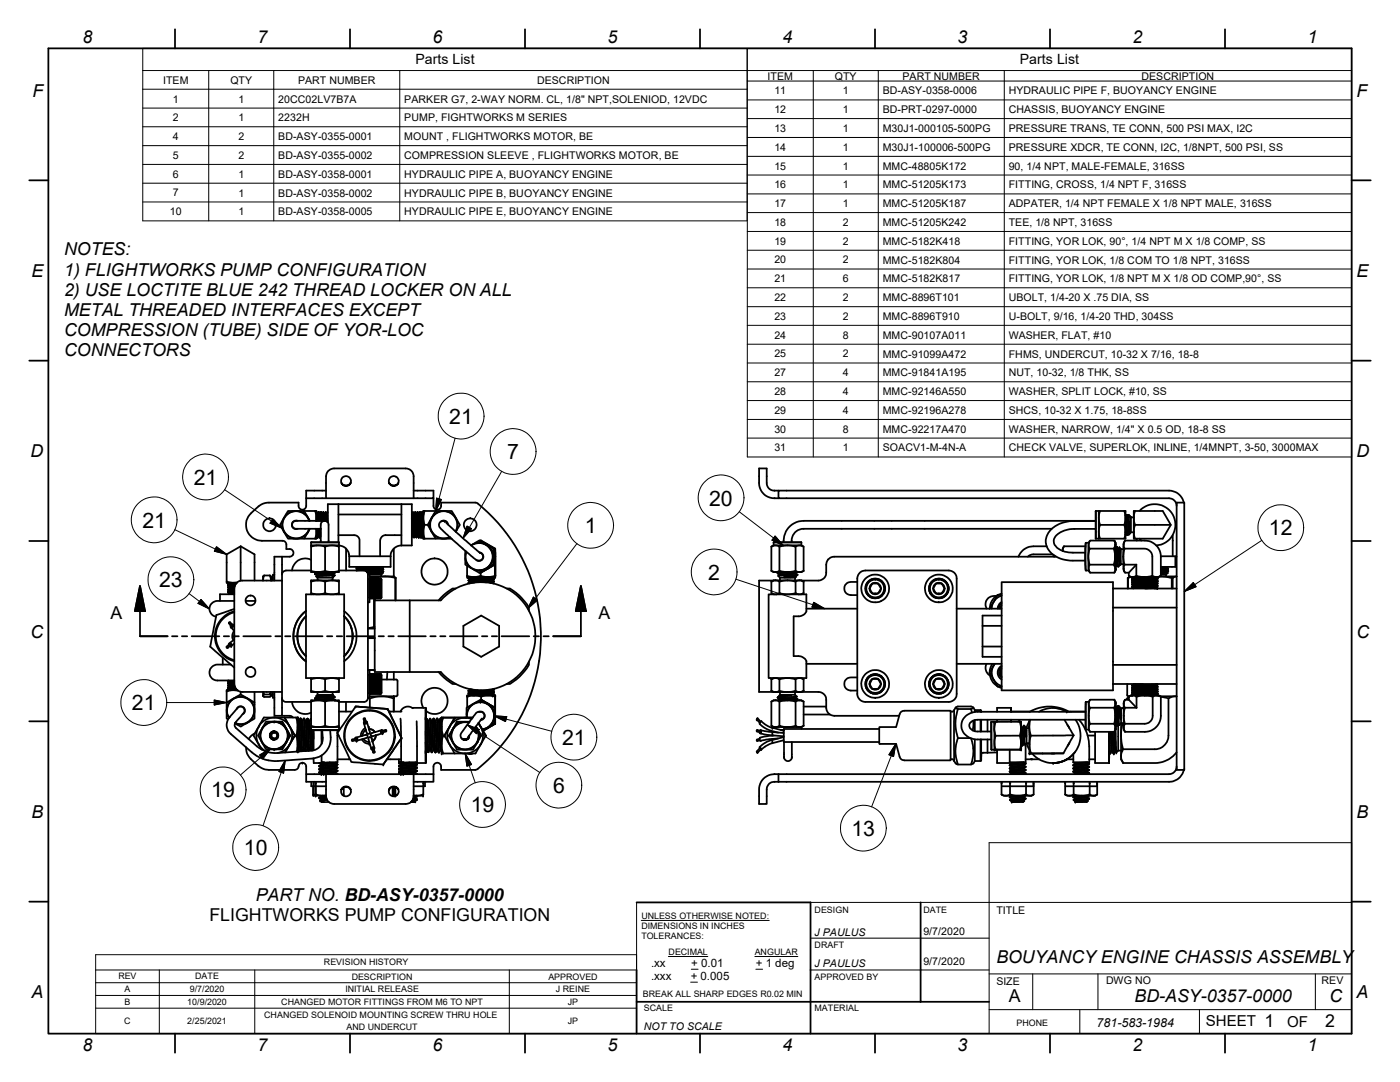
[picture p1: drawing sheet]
<svg xmlns="http://www.w3.org/2000/svg" width="279mm" height="216mm" viewBox="0 0 279 216" stroke-linecap="round" stroke-linejoin="round" font-family="sans-serif">
<defs><g id="words">
<g font-size="4.3">
<text x="89.7" y="84.6">21</text>
<text x="101.2" y="91.6">7</text>
<text x="38.7" y="96.7">21</text>
<text x="141.5" y="100.9">20</text>
<text x="28.4" y="105.3">21</text>
<text x="116.7" y="106.4">1</text>
<text x="253.2" y="106.8">12</text>
<text x="31.7" y="117.2">23</text>
<text x="141.3" y="115.7">2</text>
<text x="26.3" y="141.7">21</text>
<text x="112.2" y="148.6">21</text>
<text x="42.2" y="159.1">19</text>
<text x="110.4" y="158.2">6</text>
<text x="94" y="162.1">19</text>
<text x="169.9" y="166.8">13</text>
<text x="48.7" y="170.6">10</text>
</g>
<g font-size="3.5">
<text x="16.5" y="8.7">8</text>
<text x="51.4" y="8.7">7</text>
<text x="86.3" y="8.7">6</text>
<text x="121.3" y="8.7">5</text>
<text x="156.2" y="8.7">4</text>
<text x="191.1" y="8.7">3</text>
<text x="226" y="8.7">2</text>
<text x="260.9" y="8.7">1</text>
<text x="6.5" y="19.3">F</text>
<text x="270.7" y="19.3">F</text>
<text x="12.8" y="51">NOTES:</text>
<text x="6.3" y="55.2">E</text>
<text x="12.8" y="55">1) FLIGHTWORKS PUMP CONFIGURATION</text>
<text x="12.8" y="59">2) USE LOCTITE BLUE 242 THREAD LOCKER ON ALL</text>
<text x="270.7" y="55.2">E</text>
<text x="12.8" y="63">METAL THREADED INTERFACES EXCEPT</text>
<text x="12.8" y="67">COMPRESSION (TUBE) SIDE OF YOR-LOC</text>
<text x="12.8" y="71">CONNECTORS</text>
<text x="6.1" y="91.2">D</text>
<text x="270.7" y="91.2">D</text>
<text x="22.1" y="123.4">A</text>
<text x="119.4" y="123.4">A</text>
<text x="6.1" y="127.2">C</text>
<text x="270.7" y="127.2">C</text>
<text x="6.3" y="163.2">B</text>
<text x="270.7" y="163.2">B</text>
<text x="51.1" y="179.8">PART NO. BD-ASY-0357-0000</text>
<text x="41.8" y="183.8">FLIGHTWORKS PUMP CONFIGURATION</text>
<text x="198.8" y="192.1">BOUYANCY ENGINE CHASSIS ASSEMBLY</text>
<text x="6.3" y="199.2">A</text>
<text x="201.3" y="199.9">A</text>
<text x="226.4" y="199.9">BD-ASY-0357-0000</text>
<text x="265.3" y="199.9">C</text>
<text x="270.7" y="199.2">A</text>
<text x="16.5" y="209.8">8</text>
<text x="51.4" y="209.8">7</text>
<text x="86.3" y="209.8">6</text>
<text x="121.3" y="209.8">5</text>
<text x="156.2" y="209.8">4</text>
<text x="191.1" y="209.8">3</text>
<text x="226" y="209.8">2</text>
<text x="252.4" y="205">1</text>
<text x="260.9" y="209.8">1</text>
<text x="264.5" y="205">2</text>
</g>
<g font-size="3">
<text x="240.6" y="204.8">SHEET</text>
<text x="256.9" y="204.8">OF</text>
</g>
<g font-size="2.8">
<text x="82.9" y="12.9">Parts List</text>
<text x="203.5" y="12.9">Parts List</text>
</g>
<text font-size="2.5" x="218.8" y="204.8">781-583-1984</text>
<g font-size="2.3">
<text x="129.9" y="193">.xx</text>
<text x="129.9" y="195.6">.xxx</text>
<text x="137.8" y="195.6">+ 0.005</text>
<text x="138" y="193">+ 0.01</text>
<text x="150.8" y="193">+ 1 deg</text>
</g>
<g font-size="2.1">
<text x="32.5" y="16.7">ITEM</text>
<text x="46" y="16.7">QTY</text>
<text x="59.5" y="16.7">PART NUMBER</text>
<text x="107.2" y="16.7">DESCRIPTION</text>
<text x="153.2" y="15.9">ITEM</text>
<text x="166.6" y="15.9">QTY</text>
<text x="180.1" y="15.9">PART NUMBER</text>
<text x="227.8" y="15.9">DESCRIPTION</text>
<text x="34.5" y="20.5">1</text>
<text x="47.6" y="20.5">1</text>
<text x="55.5" y="20.5">20CC02LV7B7A</text>
<text x="80.7" y="20.5">PARKER G7, 2-WAY NORM. CL, 1/8&quot; NPT,SOLENIOD, 12VDC</text>
<text x="154.5" y="18.8">11</text>
<text x="154.5" y="22.6">12</text>
<text x="168.2" y="18.8">1</text>
<text x="168.2" y="22.6">1</text>
<text x="176.2" y="18.8">BD-ASY-0358-0006</text>
<text x="176.2" y="22.6">BD-PRT-0297-0000</text>
<text x="201.3" y="18.8">HYDRAULIC PIPE F, BUOYANCY ENGINE</text>
<text x="201.3" y="22.6">CHASSIS, BUOYANCY ENGINE</text>
<text x="34.5" y="24.2">2</text>
<text x="34.5" y="28">4</text>
<text x="47.6" y="24.2">1</text>
<text x="47.6" y="28">2</text>
<text x="55.5" y="24.2">2232H</text>
<text x="55.5" y="28">BD-ASY-0355-0001</text>
<text x="80.7" y="24.2">PUMP, FIGHTWORKS M SERIES</text>
<text x="80.7" y="28">MOUNT , FLIGHTWORKS MOTOR, BE</text>
<text x="154.5" y="26.3">13</text>
<text x="168.2" y="26.3">1</text>
<text x="176.2" y="26.3">M30J1-000105-500PG</text>
<text x="201.3" y="26.3">PRESSURE TRANS, TE CONN, 500 PSI MAX, I2C</text>
<text x="34.5" y="31.7">5</text>
<text x="34.5" y="35.5">6</text>
<text x="47.6" y="31.7">2</text>
<text x="47.6" y="35.5">1</text>
<text x="55.5" y="31.7">BD-ASY-0355-0002</text>
<text x="55.5" y="35.5">BD-ASY-0358-0001</text>
<text x="80.7" y="31.7">COMPRESSION SLEEVE , FLIGHTWORKS MOTOR, BE</text>
<text x="80.7" y="35.5">HYDRAULIC PIPE A, BUOYANCY ENGINE</text>
<text x="154.5" y="30.1">14</text>
<text x="154.5" y="33.8">15</text>
<text x="168.2" y="30.1">1</text>
<text x="168.2" y="33.8">1</text>
<text x="176.2" y="30.1">M30J1-100006-500PG</text>
<text x="176.2" y="33.8">MMC-48805K172</text>
<text x="201.3" y="30.1">PRESSURE XDCR, TE CONN, I2C, 1/8NPT, 500 PSI, SS</text>
<text x="201.3" y="33.8">90, 1/4 NPT, MALE-FEMALE, 316SS</text>
<text x="34.5" y="39.2">7</text>
<text x="47.6" y="39.2">1</text>
<text x="55.5" y="39.2">BD-ASY-0358-0002</text>
<text x="80.7" y="39.2">HYDRAULIC PIPE B, BUOYANCY ENGINE</text>
<text x="154.5" y="37.6">16</text>
<text x="154.5" y="41.3">17</text>
<text x="168.2" y="37.6">1</text>
<text x="168.2" y="41.3">1</text>
<text x="176.2" y="37.6">MMC-51205K173</text>
<text x="176.2" y="41.4">MMC-51205K187</text>
<text x="201.3" y="37.6">FITTING, CROSS, 1/4 NPT F, 316SS</text>
<text x="201.3" y="41.4">ADPATER, 1/4 NPT FEMALE X 1/8 NPT MALE, 316SS</text>
<text x="33.9" y="43">10</text>
<text x="47.6" y="43">1</text>
<text x="55.5" y="43">BD-ASY-0358-0005</text>
<text x="80.7" y="43">HYDRAULIC PIPE E, BUOYANCY ENGINE</text>
<text x="154.5" y="45.1">18</text>
<text x="168.2" y="45.1">2</text>
<text x="176.2" y="45.1">MMC-51205K242</text>
<text x="201.3" y="45.1">TEE, 1/8 NPT, 316SS</text>
<text x="154.5" y="48.9">19</text>
<text x="154.5" y="52.6">20</text>
<text x="168.2" y="48.9">2</text>
<text x="168.2" y="52.6">2</text>
<text x="176.2" y="48.9">MMC-5182K418</text>
<text x="176.2" y="52.6">MMC-5182K804</text>
<text x="201.3" y="48.9">FITTING, YOR LOK, 90°, 1/4 NPT M X 1/8 COMP, SS</text>
<text x="201.3" y="52.6">FITTING, YOR LOK, 1/8 COM TO 1/8 NPT, 316SS</text>
<text x="154.5" y="56.3">21</text>
<text x="168.2" y="56.3">6</text>
<text x="176.2" y="56.3">MMC-5182K817</text>
<text x="201.3" y="56.3">FITTING, YOR LOK, 1/8 NPT M X 1/8 OD COMP,90°, SS</text>
<text x="154.5" y="60.1">22</text>
<text x="154.5" y="63.8">23</text>
<text x="168.2" y="60.1">2</text>
<text x="168.2" y="63.8">2</text>
<text x="176.2" y="60.1">MMC-8896T101</text>
<text x="176.2" y="63.9">MMC-8896T910</text>
<text x="201.3" y="60.1">UBOLT, 1/4-20 X .75 DIA, SS</text>
<text x="201.3" y="63.9">U-BOLT, 9/16, 1/4-20 THD, 304SS</text>
<text x="154.5" y="67.6">24</text>
<text x="154.5" y="71.3">25</text>
<text x="168.2" y="67.6">8</text>
<text x="168.2" y="71.3">2</text>
<text x="176.2" y="67.6">MMC-90107A011</text>
<text x="176.2" y="71.4">MMC-91099A472</text>
<text x="201.3" y="67.6">WASHER, FLAT, #10</text>
<text x="201.3" y="71.4">FHMS, UNDERCUT, 10-32 X 7/16, 18-8</text>
<text x="154.5" y="75.1">27</text>
<text x="168.2" y="75.1">4</text>
<text x="176.2" y="75.1">MMC-91841A195</text>
<text x="201.3" y="75.1">NUT, 10-32, 1/8 THK, SS</text>
<text x="154.5" y="78.8">28</text>
<text x="154.5" y="82.6">29</text>
<text x="168.2" y="78.8">4</text>
<text x="168.2" y="82.6">4</text>
<text x="176.2" y="78.8">MMC-92146A550</text>
<text x="176.2" y="82.6">MMC-92196A278</text>
<text x="201.3" y="78.8">WASHER, SPLIT LOCK, #10, SS</text>
<text x="201.3" y="82.6">SHCS, 10-32 X 1.75, 18-8SS</text>
<text x="154.5" y="86.3">30</text>
<text x="168.2" y="86.3">8</text>
<text x="176.2" y="86.4">MMC-92217A470</text>
<text x="201.3" y="86.4">WASHER, NARROW, 1/4&quot; X 0.5 OD, 18-8 SS</text>
<text x="154.5" y="90.1">31</text>
<text x="168.2" y="90.1">1</text>
<text x="176.2" y="90.1">SOACV1-M-4N-A</text>
<text x="201.3" y="90.1">CHECK VALVE, SUPERLOK, INLINE, 1/4MNPT, 3-50, 3000MAX</text>
<text x="198.9" y="182.4">TITLE</text>
<text x="162.6" y="186.7">J PAULUS</text>
<text x="184.3" y="186.5">9/7/2020</text>
<text x="162.6" y="192.9">J PAULUS</text>
<text x="184.3" y="192.6">9/7/2020</text>
<text x="198.8" y="196.4">SIZE</text>
<text x="220.7" y="196.4">DWG NO</text>
<text x="263.7" y="196.3">REV</text>
<text x="128.5" y="205.6">NOT TO SCALE</text>
</g>
<g font-size="1.8">
<text x="128" y="183.4">UNLESS OTHERWISE NOTED:</text>
<text x="128" y="185.4">DIMENSIONS IN INCHES</text>
<text x="162.6" y="182.2">DESIGN</text>
<text x="184.3" y="182.1">DATE</text>
<text x="128" y="187.3">TOLERANCES:</text>
<text x="133.4" y="190.5">DECIMAL</text>
<text x="150.6" y="190.5">ANGULAR</text>
<text x="162.6" y="189.2">DRAFT</text>
<text x="23.6" y="195.4">REV</text>
<text x="24.9" y="198">A</text>
<text x="37.9" y="198">9/7/2020</text>
<text x="39" y="195.4">DATE</text>
<text x="64.6" y="192.6">REVISION HISTORY</text>
<text x="68.9" y="198">INITIAL RELEASE</text>
<text x="70.2" y="195.5">DESCRIPTION</text>
<text x="109.4" y="195.5">APPROVED</text>
<text x="111" y="198">J REINE</text>
<text x="162.6" y="195.6">APPROVED BY</text>
<text x="24.9" y="200.5">B</text>
<text x="37.4" y="200.5">10/9/2020</text>
<text x="52.7" y="203.1">CHANGED SOLENOID MOUNTING SCREW THRU HOLE</text>
<text x="56.1" y="200.5">CHANGED MOTOR FITTINGS FROM M6 TO NPT</text>
<text x="113.3" y="200.5">JP</text>
<text x="128.3" y="199">BREAK ALL SHARP EDGES R0.02 MIN</text>
<text x="128.5" y="201.8">SCALE</text>
<text x="162.6" y="201.8">MATERIAL</text>
<text x="24.8" y="204.3">C</text>
<text x="37.4" y="204.3">2/25/2021</text>
<text x="69.2" y="205.6">AND UNDERCUT</text>
<text x="113.3" y="204.3">JP</text>
<text x="202.9" y="204.8">PHONE</text>
</g>
</g></defs>
<g fill="none" stroke="#000" stroke-width=".36">
<path d="M9.7 9.7h260v196.5h-260zM34.9 5.8v3.9M69.8 5.8v3.9M104.8 5.8v3.9M139.7 5.8v3.9M174.6 5.8v3.9M209.5 5.8v3.9M244.5 5.8v3.9M5.8 36h3.9M269.7 36h3.9M5.8 72h3.9M269.7 72h3.9"/>
<path d="M61.1 99.4v.5a1.59 1.59 0 0 1-.5 1.8h-.4l-.4-.2a1.27 1.27 0 0 1-.2-1.2l-6.7 .1a7.5 7.5 0 0 0-3.7 3.5 3.2 3.2 0 0 0 3.1 4h4.3l.5 .6 .1 1.1a1.22 1.22 0 0 1 1.1 .2 .79 .79 0 0 1 .1 .9 .79 .79 0 0 1-.9 .4h-1.2M61.1 99.4h4M65.1 97.9h-4v1.5M65.4 94l.5-.3 .8-.2h14.2a1.58 1.58 0 0 1 1.7 1.5l-.1 4.4h-17.4v-3a3.4 3.4 0 0 1 .2-2.1zM68.2 96.4a1.09 1.09 0 0 0 1.8 0 1.02 1.02 0 0 1-1.7 .3 1.02 1.02 0 0 1 .3-1.7 1.02 1.02 0 0 1 1.5 .9l-.1 .5M77.7 96.4a1.09 1.09 0 0 0 1.8 0 1.02 1.02 0 0 1-1.6 .3 1.02 1.02 0 0 1 .3-1.7 1.02 1.02 0 0 1 1.4 .9l-.1 .5M82.6 97.9h3.9v1.5h-4M86.5 99.4v.5a1.56 1.56 0 0 0 .6 1.8h.4l.3-.2a1.27 1.27 0 0 0 .2-1.2h7a33.9 33.9 0 0 1 0 53.3h-7a1.17 1.17 0 0 0-.3-1.3 .9 .9 0 0 0-1.1 .2 .9 .9 0 0 0-.1 1v1M155.4 97.9h-.2a1.68 1.68 0 0 1-2.2-1.5v-2.9h-1.5v1.5a4.2 4.2 0 0 0 .6 3.2 3.9 3.9 0 0 0 3.3 1.2M5.8 108h3.9M27.9 116.9v10.1h5.5M27.9 116.9l1 5h-2z"/>
<path d="M45.2 116l1.4 .3M45.2 116v.3h1.4M45.5 116.7v.1M45.5 116.8l.3 .1M45.5 116.3l.3 .2M45.5 117.2h.1M45.5 117.6v.1M45.5 117.7l.3 .2M45.5 117.2l.3 .2M45.5 118.1v.1M45.8 116.5h.1M45.8 116.9v.1"/>
<path d="M45.8 117l-.3 .2M45.8 116.5l-.3 .2M45.8 117.4v.1M45.8 117.9h.1M45.8 117.9l-.3 .2M45.8 117.5l-.3 .1M45.8 118.3v.1M45.8 118.4l-.2 .2 1.2-.1M46.6 118.6h.2h-2.9v1.3M46.6 116.3h.6M46.8 117.9h-1M46.8 119.9h-2.8a1.65 1.65 0 0 0-2.1 1.1 1.65 1.65 0 0 0 1.2 2.1"/>
<path d="M46.8 117.4l-1 .1M46.8 118.1l-1.3 .1 .3 .1M46.8 117.6l-1.3 .1M46.8 118.3h-1M46.8 118.3l-1 .1M46.8 117.8l-1 .1M46.8 117.3l-1 .1M46.8 118l-1.3 .1M46.8 117.6h-1.3M46.8 117.1l-1.3 .1M46.9 116.9l-1.1 .1M46.9 116.9h-1.1"/>
<path d="M47 116.7l-1.5 .1M47 116.6l-1.5 .1M47.1 116.4l-1.3 .1M47.2 116.4l-1.4 .1M47.3 116.2l-.7 .1M48 109l-2.8 1.6v5.4M48 109v6.9M48 109l2.8 1.6v5.2M49 119.9h2M52.6 114.9l.1-.1-.2 1zM52.7 114.8h1.2M53.9 114.8l.2 .2v.8z"/>
<path d="M54.5 115.3h-.3l-.1 .5M54.8 114.7h-.3v1.1M56.3 115.8v-4.7h-1.5v4.7M56.3 115.8v22.3h-7.9a1.65 1.65 0 0 1-1.6-1.6M56.3 115.8h-7.9a1.61 1.61 0 0 0-1.6 1.6v19.1M59.4 103.9a.85 .85 0 0 0-1.2 .8 .85 .85 0 0 0 1.2 .8M60.7 107.5h2.2M60.7 102h2.2M61.1 118.6h7.6v16.7h-7.6zM61.7 103.9a2.72 2.72 0 0 0-4.2-1.4 2.72 2.72 0 0 0 0 4.4 2.72 2.72 0 0 0 4.2-1.4M61.7 103.9a2.78 2.78 0 0 0-4.2-1.4 2.78 2.78 0 0 0 0 4.5 2.78 2.78 0 0 0 4.2-1.5M61.8 103.9l-1.1-1.9h-3.2l-1.6 2.7 1.6 2.8h3.2l1.1-2"/>
<path d="M62.1 113.9l1.4 .3h-1.4zM62.1 108.2h5.5M62.1 108.8h5.5M62.1 108.8v5.1M62.1 109.1a4 4 0 0 1 2.8 0v4.8M62.1 111.7a2.61 2.61 0 0 0-3.8 2.1M62.1 113.8h-5l-.6 .3-.2 .6M62.1 108.2v.6M62.1 116.1v2.3a4.3 4.3 0 0 0 2.8 0M62.1 118.4v.2M62.9 102l.2 1v.9M62.9 102h.2l.1 1.9-.1-.9"/>
<path d="M62.9 114.5l.4 .3M63.1 105.5v.9l-.2 1.1M63.1 115l.3 .3M63.1 107l.2 .3M63.1 105.5v2h-.2M63.2 105.5l.1 1.8M63.2 114.2h.1M63.3 105.5l.1 1.8M63.3 114.2v.1M63.3 114.8v.1M63.3 114.3l-.4 .2M63.3 114.9l-.2 .1"/>
<path d="M63.3 102.5h.1M63.3 107.3h.1M63.4 115.3h3M63.4 114.2h-.1M63.4 115.3v.5M63.4 102.5l.1-.3 .1 1.7M63.4 102.5l.1 1.4M63.4 103.9v-1.4l-.3-.3 .1 1.7M63.5 114.2l.6-.1a2.11 2.11 0 0 1 1.8 .1h.4M63.5 114.2h2.8M63.5 115.8h-1.4v.3M63.5 115.8h2.8"/>
<path d="M63.5 105.5l.1 1.5M63.5 115.8l-1.4 .3M63.5 115.8l.6 .1a1.99 1.99 0 0 0 1.8-.1h.4M63.5 102.2l.2 1.7M63.6 107h.1M63.6 107l-.2 .3M63.6 107l.2 .3M63.6 102.2l.2 .3M63.7 105.5l.2 1.8M63.8 105.5l.1 1.8M63.8 102.5h.1M63.8 102.5l.1 1.4"/>
<path d="M63.9 102.5l.1 1.4M64 105.5v1.3M64 107l-.1 .3M64 108.2v-3a.86 .86 0 0 1 .8-1.3 .86 .86 0 0 1 .8 1.3v3M64 102.2l-.1 .3M64 102.2h.1M64 102.2l.1 1.7M64.1 102.2l.1 1.7M64.1 102.2l.2 .3M64.2 114.2l-.9 .1M64.3 102.5h.1M64.3 102.5l.1 1.4"/>
<path d="M64.5 102.2l-.2 .3M64.5 102.2h.1M64.5 102.2l.1 1.7M64.6 102.2l.1 .3M64.6 102.2l.1 1.7M64.7 102.5h.1M64.7 102.5l.1 1.4h-5.3a.88 .88 0 0 0-1.2 .8 .88 .88 0 0 0 1.2 .8l4.5 .1M64.8 102.5l.1 1.4M64.9 109.1a3.9 3.9 0 0 1 2.7 0v4.8M64.9 116.1v2.3a4.2 4.2 0 0 0 2.7 0M65 102.2l-.2 .3M65 102.2l.1 1.8"/>
<path d="M65 102.2l.2 .3M65.2 102.5h.1M65.2 102.5l.1 1.6M65.3 102.5l.1 1.7M65.4 102.2l-.1 .3M65.4 104.2v-3.6h16.8v8.2h-2.1M66.3 115.8h1.3v.3zM66.4 115.3v.5M66.4 114.6l-3.1 .3M66.4 114.5v.1M66.4 115.1v.1M66.4 114.6l.4 .2"/>
<path d="M66.4 115.2v.1M66.5 115.1l-.2 .1M66.8 114.2v.1M66.8 114.8l-3.7 .2M66.8 114.8l-.5 .4h.1M66.8 114.2l-3.9 .3M66.8 114.3l-3.9 .3M66.8 114.3l-.4 .2-3.1 .3M67.5 100.6v6.2M67.5 106.8v1.4M67.5 106.8h3.2a1.05 1.05 0 0 1 1.1 1.1v3.1M67.5 102.7h12.6"/>
<path d="M67.6 108.8v.3M67.6 113.9l-1.3 .3M67.6 113.9v.3h-1.3M67.6 113.8h5a1.3 1.3 0 0 1 .8 1.6v23.8M67.6 108.8a2.21 2.21 0 0 1 2.1 2.2M67.6 108.2v.6M67.6 116.1v2.5M69.1 109.5v4.3M69.7 111v2.1h8.3v-2.1M69.7 111h8.3M71.1 113.4l.3 .2M71.1 113.3v.1"/>
<path d="M71.4 113.6h.1M71.5 113.1l-.4 .2M71.5 113.1v.1M71.8 113.1h-.3M73.3 114.2h.1h-.1M73.4 114.7h.3M73.7 115h4.9M73.7 115.1l.9 .2M73.7 115.5l.1-.1v4l-.1-.1M73.7 116.2h2.4M73.7 116.3h2.4M73.7 116.5h2.4"/>
<path d="M73.7 116.7h2.4M73.7 116.8h2.4M73.7 117.1h2.4M73.7 117.2h2.4M73.7 117.4h2.4M73.7 117.6h2.4M73.7 117.8h2.4M73.7 118h2.4M73.7 118.2h2.4M73.7 118.4h2.4M73.7 118.5h2.4M73.7 118.7h2.4"/>
<path d="M73.7 114.7v5.5h-.3M73.7 114.7h2.4M73.8 118.8h2.3l-.2 .2M73.8 115.4h2.1M73.8 115.5h2.1M73.8 115.7h2.1M73.8 115.8h2.1M73.8 115.9h2.1M73.8 116.2h2.1M73.8 116.4h2.1M73.8 116.5h2.1M73.8 116.7h2.1"/>
<path d="M73.8 116.9h2.1M73.8 117.1h2.1M73.8 117.3h2.1M73.8 117.5h2.1M73.8 117.7h2.1M73.8 117.9h2.1M73.8 118.1h2.1M73.8 118.5h2.1M73.8 118.7h2.1M73.8 119h2.1M73.8 119.1h2.1M73.8 119.2h2.1"/>
<path d="M73.8 119.3h2.1M73.8 119.4h2.1M74.6 115.3h.2M74.6 115.3v.1M74.6 119.4v5.7M74.8 115.3a7 7 0 0 1 4.1 0M74.8 115.3v.1M74.8 119.4v.4M75.9 115.5a1.07 1.07 0 0 1 .3 1.1v1.3a1.67 1.67 0 0 1-.3 1.5M75.9 115.4l.2 .1-.2-.1M75.9 119.4l.2-.1-.2 .1M75.9 115.5l.2 .1-.2-.1"/>
<path d="M75.9 115.5l.2 .2M75.9 115.6l.2 .1h-.2M75.9 115.7l.2 .1h-.2M75.9 115.8l.2 .1h-.2M75.9 115.9l.2 .1h-2.3M75.9 116l.2 .2M75.9 116.2l.2 .1M75.9 116.4l.2 .1M75.9 116.5l.2 .2M75.9 116.7l.2 .1M75.9 116.9l.2 .2M75.9 117.1l.2 .1"/>
<path d="M75.9 117.3l.2 .1M75.9 117.5l.2 .1M75.9 117.7l.2 .1M75.9 117.9l.2 .1M75.9 118.1l.2 .1M75.9 118.5h.2M75.9 118.7h.2M75.9 119h.2l-.2 .1M75.9 119.1l.2-.1-.2 .2M75.9 119.2l.2-.1-.2 .2M75.9 119.3l.2-.1-.2 .2M76.1 116.2h-.2"/>
<path d="M76.1 116.3l-.2 .1M76.1 116.5h-.2M76.1 116.7h-.2M76.1 116.8l-.2 .1M76.1 117.1h-.2M76.1 117.2l-.2 .1M76.1 117.4l-.2 .1M76.1 117.6l-.2 .1M76.1 117.8l-.2 .1M76.1 118l-.2 .1M76.1 118.2l-.2 .1 .2 .1M76.1 118.4l-.2 .1"/>
<path d="M76.1 118.5l-.2 .2M76.1 118.7l-.2 .1M76.1 114.7v.3M76.2 113.4l.3 .2M76.2 113.8l.3 .2M76.2 113.3l-4.8 .3M76.2 113.8l-3.2 .1M76.2 113.4l-4.7 .2-.4 .2M76.2 113.8l-3.1 .2M76.2 113.3v.1M76.2 113.8h.1M76.2 114.3l.1 .1"/>
<path d="M76.2 114.3l-2.8 .2 2.9-.1M76.2 114.3l-2.8 .1M76.2 114.3h.1M76.3 114.4l-.2 .3M76.4 113.1l-5.3 .2M76.5 113.2l-.3 .1M76.5 113.1v.1M76.5 113.2l-5.4 .2M76.5 113.6l-.3 .2M76.5 113.6h.1M76.5 114v.1M76.5 114.1l-.3 .2"/>
<path d="M76.5 113.6l-5.4 .2M76.5 114l-3.2 .2M76.5 114.1l-3.1 .1M78.6 115l.4 .3M78.6 109.5v5.5M78.9 115.3h.1M78.9 115.3v4.5M79 115.3v4.5M80.1 108.8a2.17 2.17 0 0 0-2.1 2.2M80.1 100.6v8.2M80.1 106.8h-3.2a1.12 1.12 0 0 0-1 1.1v3.1M81.8 119.8v14.3h6.2a10.8 10.8 0 0 0 15.5 .6 10.8 10.8 0 0 0 0-15.5 10.8 10.8 0 0 0-15.5 .6h-13.2v14.3h7"/>
<path d="M82.2 102.6l.2 4.3M82.2 103.4l.2 3.5M82.4 102.2l.2 5M82.4 106.9h.1M82.4 102.2l-.2 .3M82.4 106.9l-.2 .3M82.4 102.2l.3 5M82.4 102.2l.2 .3M82.4 102.2h.1M82.4 106.9l.2 .3M82.6 102.5l.2 4.4M82.6 107.2h.1"/>
<path d="M82.6 102.5h.1M82.7 102.5l.2 4.4M82.8 102.2l.3 5M82.8 102.2h.1M82.8 106.9h.1M82.8 106.9l-.1 .3M82.8 102.2l-.1 .3M82.9 106.9l.2 .3M82.9 102.2l.2 5M82.9 102.2l.2 .9 .2 3.9M83.1 107.2h.1M83.1 102.5h.1"/>
<path d="M83.1 102.5l.3 4.5M83.3 102.2l.2 5.1M83.3 102.2h.1M83.3 107h.1M83.3 107l-.2 .2M83.3 102.2l-.2 .3M83.4 102.2l.2 5.1M83.4 102.2l.1 .3M83.4 107l.1 .3M83.5 102.5l.3 4.5M83.5 107.3h.1M83.5 102.5h.1"/>
<path d="M83.6 102.5l.2 4.5M83.8 107l-.2 .3M83.8 102.2h.1M83.8 102.2l.3 5.1M83.8 102.2l-.2 .3M83.8 107h.1M83.8 107l.2 .3M83.8 102.2l.2 .3M84 102.5l.2 4.5M84 102.5h.1M84.1 102.5l.2 4.5M84.2 107l-.1 .3"/>
<path d="M84.2 102.2h.1M84.2 102.2l.3 5.1-.2-.3M84.2 102.2l-.1 .3M84.2 107h.1M84.3 102.2l.2 4.3M84.3 102.2l.2 .3M84.7 102a3.9 3.9 0 0 0 0 2.7 3.9 3.9 0 0 0 0 2.8M84.7 102h-.2v5.5h.2M84.7 107.5h2.3M84.7 102h2.3M84.7 104.7h.6M85.3 104.7l1.7 2.8h3.1"/>
<path d="M85.3 104.7l1.7-2.7h3.1l1.7 2.7-.8 1.4a2.78 2.78 0 0 0-2-4.1 2.78 2.78 0 0 0-3.2 3.2 2.78 2.78 0 0 0 4 2M88 104.1a.87 .87 0 0 1 1.4 .6M88.3 104h.6l.4 .5M88.8 104a.85 .85 0 0 0-1 .2 .85 .85 0 0 0-.1 .9l1.9 1.9 4.7 4.1a1.26 1.26 0 0 0 2 .4l.1-.5-.1-.3-.5-.4M89 104.3l3.7 3.4 3.2 2.7M90.9 106.1a2.72 2.72 0 0 0-1.9-4 2.72 2.72 0 0 0-3.2 3 2.72 2.72 0 0 0 4 2.1M91 117.4h-.7l-.6 .4-1.2 .9-1 1.1M92.9 111.4v1.3l1.1 .7M92.9 109.9v.8M93.2 114.9l.1 .2h5.5M93.2 112.9v2M93.5 115.3v.1"/>
<path d="M93.5 115.8l.3 .2M93.5 115.8h.1M93.5 116.2v.1M93.8 115.5v.1M93.8 115.1l-.3 .2M93.8 116v.1M93.8 116.1l-.3 .1M94 108.8a2.77 2.77 0 0 1 4.3 1.4 2.77 2.77 0 0 1-2.8 3.6 2.77 2.77 0 0 1-2.5-3.7M94 108.8h.1M94.1 108.8a2.72 2.72 0 0 1 4.1 1.5 2.72 2.72 0 0 1-2.7 3.5 2.72 2.72 0 0 1-2.4-3.7M94.7 116.2l-1.2 .1 .2 .1M95.6 108.3a2.76 2.76 0 0 1 2.8 2.8 2.76 2.76 0 0 1-2.8 2.7"/>
<path d="M95.6 107.9l-1.2 .7M95.7 110.2a.87 .87 0 0 1 .7 1.2 .87 .87 0 0 1-1.4 .3M95.9 114.3h.1M95.9 107.9l2.9 1.6M95.9 107.9l1.4 .8M95.9 107.9h.1M96.9 108.5l.4 .2M97.3 108.7l1.4 .8M97.3 108.7l.3 .2M97.3 113.5l-.4 .2M97.3 113.5l-1.4 .8M97.6 113.3l-.3 .2"/>
<path d="M97.7 115.1l-4.2 .2M98.3 116.2l-.5 .1M98.3 116.3l-.2 .1M98.3 116.2v.1M98.3 116.3l.2 .1M98.3 115.3l.3-.2-5.1 .3 .3 .1M98.3 115.8l-4.5 .2M98.3 115.8l-4.5 .3M98.3 115.4l-4.3 .2-.5 .2M98.3 115.8l.3 .2-5.1 .2M98.3 115.3v.1M98.3 115.8h.1"/>
<path d="M98.3 115.4l.3 .1M98.3 115.3l-4.5 .2M98.4 109.5l-2.8-1.6 3 1.6v3.2l-2.4 1.4a.82 .82 0 0 1-1.2-.2l-.6-.3M98.6 116v.1M98.6 116.1l-.3 .1M98.6 116.1l-1.8 .1M98.6 110.5l.1 .6M98.6 115.5v.1M98.6 115.6l-.3 .2M98.6 115.5l-5.1 .3M98.6 109.5h-.2v3.2M98.6 112.7l-3 1.6"/>
<path d="M98.6 115.6l-5.1 .2M98.7 111.1v1.6M98.7 111.1l-.1 .6M98.7 112.7h.1M98.7 109.5v1.6M98.7 109.5h.1l.1 .8-.1 4.8M98.7 112.7l-1.4 .8M98.8 114.9v.2M98.8 114.9a4.1 4.1 0 0 1-2.9 0 3.7 3.7 0 0 1-2.7 0M98.8 112.7l-2.9 1.6v.6M98.8 112.7v2.2M101.1 117.4h.7l1.8 1.4 1.6 1.8 .4 .6v.7"/>
<path d="M115.9 116.9v10.1h-5.5M115.9 116.9l1 5h-2zM153.4 118.6h7.5v3.5l-.4 .5-.6 .3-1.5 .1v7.9l1.5 .1 .6 .3 .4 .5v3.5h-7.5zM153.9 118.4l.5 .2M153.9 116.1v2.3a1.5 1.5 0 0 0 1.7 0M153.9 109.1a1.4 1.4 0 0 1 1.7 0v4.8M153.9 113.9l.9 .3M153.9 109.1v4.8M153.9 113.9l.5 .3h.4M154.3 115.8h-2.8v22.3h2.8M154.4 108.8h5.5M154.4 108.2h5.5"/>
<path d="M154.4 108.2v.6M154.4 108.8l-.5 .3M154.8 115.8l.8 .3 1.6-.3M154.8 114.2h2.4M154.8 115.8l-.9 .3M154.8 115.8h2.4M154.8 115.8h-.4l-.5 .3M155.2 114.4l.4 .3M155.2 114.3v.1M155.3 114.9l.4 .4M155.5 114.2l-.3 .1M155.6 116.1v2.3a5.7 5.7 0 0 0 3.2 0"/>
<path d="M155.6 109.1a5.2 5.2 0 0 1 3.2 0v4.8M155.6 113.9l-.8 .3M155.6 113.9l1.6 .3M155.6 114.7l-.3 .2M155.7 115.3h3M155.7 115.3v.5M157.2 114.2h2.4M157.2 115.8l1.6 .3 .8-.3M157.2 115.8h2.4M157.8 114.2l-2.6 .1M158 114.8h1M158 114.8l-2.7 .1"/>
<path d="M158.7 115.3v.5M158.7 114.4l.5 .3-1.2 .1M158.7 114.4l-3.1 .3M158.7 115.1l-1.1 .1M158.7 114.3v.1M158.7 115v.1M158.7 115.1h.1M158.8 116.1v2.3a1.5 1.5 0 0 0 1.6 0M158.8 109.1a1.4 1.4 0 0 1 1.6 0v4.8M158.8 113.9l.8 .3M158.8 113.9l-1.6 .3M158.8 115.1l-.1 .2"/>
<path d="M158.9 114.2l-3.7 .2M159 114.8l-2.6 .4 2.4-.1M159.1 114.2l-.6 .2-2.9 .3M159.1 114.8l-.5 .2-2.2 .2M159.2 114.7l-.2 .1M159.6 115.8l.8 .3M159.6 115.8h.3l.5 .3M159.9 108.2v.6M159.9 108.8l.5 .3M160.4 118.4l-.5 .2M160.4 116.1v2.3M160.4 113.9l-.8 .3"/>
<path d="M160.4 113.9l-.5 .3h-.3M171.1 116.1a3 3 0 0 0-2.1 .3 1.32 1.32 0 0 0-.5 1.4 1.32 1.32 0 0 0 1.3 .9h1.3M171.7 114.2l1-.4h16.7a1.58 1.58 0 0 1 1.5 1.6v23.1a1.57 1.57 0 0 1-1.5 1.6h-16.7a1.61 1.61 0 0 1-1.6-1.6v-23.1l.2-.7zM173.2 116l.5-.2 .1-.1h.3l.2-.2 1.1 .1 .4 .3h.1l.6 .8 .1 1-.5 1.1-.9 .6h-1.1l-.2-.3-.1 .1-.1-.2-.1 .1-.6-.6v-.3a1.43 1.43 0 0 1 0-1.7zM175.8 117.4a1.14 1.14 0 0 0-1.7-1 1.14 1.14 0 0 0 0 2M175.8 117.4l-.1-.1a1.09 1.09 0 0 0-1.7-.7l-.1 .2a.78 .78 0 0 0-.1 1.1l.3 .5M175.8 117.4l-.2 .4a.97 .97 0 0 1-1.4 .6h-.1M175.8 117.4a1.14 1.14 0 0 1-1.7 1M185.9 116l.5-.2 .1-.1h.3l.2-.2 1.3 .2 .2 .2h.1l.6 .8 .1 1-.5 1.1-.9 .6h-1.1l-.2-.3-.1 .1-.1-.2-.1 .1-.6-.6v-.3a1.43 1.43 0 0 1 0-1.7zM188.5 117.4a1.14 1.14 0 0 0-1.7-1 1.14 1.14 0 0 0 0 2M188.5 117.4l-.1-.1a1.09 1.09 0 0 0-1.7-.7l-.1 .2a.78 .78 0 0 0-.1 1.1l.3 .5M188.5 117.4l-.2 .4a.97 .97 0 0 1-1.4 .6h-.1"/>
<path d="M188.5 117.4a1.14 1.14 0 0 1-1.7 1M198.9 118.9a1.76 1.76 0 0 0-1.8 .6 1.76 1.76 0 0 0-.2 2M199.9 118.4l-.7 .3M199.9 118.7h-.8l-1.6 2.8a3.2 3.2 0 0 1 1.6-2.7M199.9 118.9a2.83 2.83 0 0 0-2 2.6M208.9 109h-2.7a3.3 3.3 0 0 0-3 2.1M209.9 105.5h-49.5a2.38 2.38 0 0 0-2.4 2.7M210.1 110.6h-4.1l-.9 .5M210.2 110.7l.1 .4M210.4 110.9v.2M210.8 111.1h-44.3a1.65 1.65 0 0 0-1.6 1.6v1.6a1.53 1.53 0 0 1-1.6 1.5h-3.3M212.3 109h4.3"/>
<path d="M212.3 109l-.2 .9v-.4zM216.7 113.8h.6M216.7 108.3h.6M216.7 108.3l-.1 1.3 .1 4.2M216.7 108.3l-.1 2.2v3l.1 .3M217.3 108.3l-.1 2.1 .1 3.4M217.3 113.8l.2 .4M217.5 108l-.2 .3M218.7 105.5h-4.3a4.2 4.2 0 0 0-4 2 1.93 1.93 0 0 0 1.4 2.3l1.5 .4 3.3 .1M218.7 104h-4.3a5.6 5.6 0 0 0-5.5 3 3.4 3.4 0 0 0 2.3 4.3l.9 .3 1.5 .3h3M218.7 103.9h-58.3a4 4 0 0 0-4 4.3M218.7 107.5h.6"/>
<path d="M218.7 102h.6M218.7 102v5.5M219.3 102v5.5M219.3 102h.2M219.3 107.5h5.1M222.1 117.4v19.1M222.1 117.4v-1.2h-22.2v21.6h22.2v-1.3M222.1 117.4h12.7M222.3 112.7h-4.9a1.45 1.45 0 0 0 .2 1.6h4.8l.2-.5M222.3 109.5h-4.9a5.2 5.2 0 0 0 0 3.2M222.4 107.9h-4.8a1.46 1.46 0 0 0-.2 1.6M222.5 111.1l.1 2.4"/>
<path d="M222.5 111.1l-.2 1.6 .3 .8M222.5 110.4l.3 2.2M222.6 108.7l-.1 2.4M222.6 108.7l-.3 .8 .2 1.6M222.6 113.5l-.2 .8M222.6 108.3l.1 1M222.6 108.3l-.2-.4 .2 .8M222.6 108.3v.4M222.7 109.3l-.1-.2v4l.1-.2M222.7 112.9v.9l-.1-.3M222.8 109.1l.2 3.5 .2 .5M222.8 109.1l-.2 .4 .1 1.8a2.6 2.6 0 0 0 .4 1.7"/>
<path d="M222.8 109.1h.1M222.8 112.6h.1M222.8 112.6l-.2 .4M222.9 109.1l.3 3.9 .3-.4M222.9 109.1l.2 .4M223.1 109.5h.1M223.1 109.5l.4 3.1M223.2 109.5l.4 3.2M223.4 109.2l.2 3.5 .1-.1M223.4 109.2l-.2 .3M223.4 109.2l.3 .4M223.5 112.6h.1"/>
<path d="M223.7 109.6v3M223.7 109.6h.5M223.7 112.6h.5M224.2 111.1l.2 1.6M224.2 111.1v2.4M224.2 113.5l.3 .7M224.2 113.5l.3 .8h.8M224.4 102l.2 1.3M224.4 102h.2v1.3M224.4 102h-4.9a3.9 3.9 0 0 0 0 2.7M224.4 104.7h-4.9a3.9 3.9 0 0 0 0 2.8M224.4 112.7h2.4"/>
<path d="M224.4 109.5l-.2 1.6M224.4 109.5h4a1.65 1.65 0 0 1 1.6 1.6v3.8M224.4 109.5a1.46 1.46 0 0 1 .1-1.6h4a3.2 3.2 0 0 1 3.2 3.2v3.8M224.4 112.7l-.2 .8M224.5 108l-.3 .5v2.6M224.6 106.7h.1M224.6 103.3v2.8M224.6 106.1v1.4h-.2zM224.6 103.3v.7a1.49 1.49 0 0 0 0 1.5v.6M224.6 106.2v.1M224.6 105.4l.1 .7 .2 .6M224.6 106.3l.1 .4 .1-.2"/>
<path d="M224.6 106.6v.1M224.6 106.3h.1M224.6 102.7l.3 3.7 .1 .3M224.6 102.7l.2 .1 .2 3.9M224.6 102.7v.1M224.7 102.7l.3 .4M224.8 103l.2-.3v.4M225 103.1l.3 3.2-.3 .4M225 103.1h.1M225 102.7h.1M225 103.1l.3 3 .1 .4M225 102.7l.2 .3"/>
<path d="M225 102.7l.1 .3M225.1 115.3v2.1M225.1 115.3h.1M225.2 106.5l.1 .2M225.2 106.4v.1v-.1M225.3 102.8h.1M225.3 102.8l-.3 .3M225.3 102.8l.2 3.7M225.3 102.8l.2 .2M225.3 114.9l.4 .2M225.5 106.5l-.2 .2M225.5 103l.2 .3v-.2"/>
<path d="M225.5 103l.2 .1M225.6 103.1h.1M225.6 115.1l-.5 .2M225.6 103.1l.1 .2M225.7 103.1v.1M225.7 106.2h.6M225.7 103.2h.6M225.7 103.2v3M225.7 106.2l-.2 .3M225.7 115.1h5.1M225.7 115.1l-.6 .2M225.9 115.2v.1"/>
<path d="M225.9 115.3l.3 .1M225.9 115.7h.1M225.9 116.1v.1M225.9 116.2l.3 .2M225.9 115.7l.3 .2M226 116.6l.3 .2M226 117.1h.1M226 117.1l.3 .2M226 115.1l-.1 .1M226.2 115.4v.1M226.2 115.5l-.3 .2M226.2 115.9v.1"/>
<path d="M226.2 116.4h.1M226.2 116.4l-.2 .2M226.2 116l-.3 .1M226.3 106.1v1.4h.2M226.3 103.3v2.8M226.3 106.1l.2 1.4M226.3 103.3l.2 1.4M226.3 116.8v.1M226.3 117.3v.1M226.3 117.4h-.1M226.5 102h5.6l1.6 2.7-1.6 2.8h-5.6M226.5 102h-.2v1.3"/>
<path d="M226.5 104.7l-.2 1.4M226.5 102l-.2 1.3M226.5 104.7h7.2M226.5 115.1l-.6 .1M226.8 112.7v2.2M226.8 112.7l-1.5 1.6v.6a1.24 1.24 0 0 0 1.5 0M226.9 107.5v.4M227.4 102a4.1 4.1 0 0 1 6.8 .9 4.1 4.1 0 0 1-3.4 5.9M227.4 107.5l.4 .4M228.6 115.1l-2.7 .2M230 114.9l.8 .2M230 114.9a5.2 5.2 0 0 1-3.2 0"/>
<path d="M230.7 117.1l-4.4 .3M230.7 117.1l-4.4 .2M230.7 116.6l-4.4 .2M230.7 116.7l-4.2 .2-.5 .2M230.7 116.6v.1M230.7 117.1h.1M230.7 117.1l.3 .3M230.7 116.7l.3 .1M230.7 116.2l-4.5 .2M230.7 116.2h.1M230.7 116.2l.3 .2M230.7 115.2l-4.5 .2"/>
<path d="M230.7 115.7l-4.5 .3M230.7 115.3l-4.5 .2M230.7 115.2v.1M230.7 115.7h.1M230.7 115.3l.3 .1-5.1 .3M230.7 115.7l.3 .2M230.8 115.1l.9-.2-.5 .2zM230.8 115.1l-.1 .1M231 117.3l-2.5 .1M231 117.4h-.6M231 117.4h-.1M231 116.9l-5 .2"/>
<path d="M231 116.4l-5 .3M231 116.4l-5 .2M231 116.8l-5 .3M231 116.4h.1M231 116.8v.1M231 116.4l-.3 .2M231 116.9l-.3 .2M231 115.9l-5.1 .2M231 115.5l-5.1 .2M231 116l-5.1 .2M231 115.9v.1M231 115.5l-.3 .2-4.5 .2"/>
<path d="M231 116l-.3 .2M231 115.4v.1M231.7 111h2.9v2.1h-2.9h.4M231.7 114.7h1M232.7 114.7v.3M232.8 113.2l-1.1 .1h1.1M232.8 113.2v.1M232.8 113.3l.3 .1M232.8 113.7h-1.1M232.8 113.7l-1.1 .1M232.8 113.7h.1M232.8 113.7l.4 .2"/>
<path d="M232.9 114.2l-1.2 .1M232.9 114.2h.1M232.9 114.2l.1 .1M233 113.1l-.2 .1M233 114.3l-.3 .4M233 114.3l-1.3 .1M233.1 113.4l-1.4 .1M233.1 113.4l.1 .1M233.1 113.5l-.3 .2M233.2 114h-1.5M233.2 113.5l-1.5 .1M233.2 113.9l-1.5 .1"/>
<path d="M233.2 114l-.5 .2h-1M233.2 113.9v.1M233.8 115.3v2.1M233.8 115.3h.2M234 106.8v4.2M234 115.3l.8-.3h-3.3l2.3 .3M234 115.3v2.1M234.6 111.1h.2M234.8 100.3h1.5v53.3h-1.5zM236.3 100.3a3 3 0 0 0-3-2.4h-77.9v1.5h77.9a1.55 1.55 0 0 1 1.5 1.5M269.7 108h3.9M34.3 127h1.1"/>
<path d="M36.3 127h1.1M38.2 127h5.6M44.4 131.2v1.4M44.7 127h1M45.2 138v2.2M45.2 129l.6-.5 .3 .1v.1l-.7 .6M45.5 137.2v.1M45.5 137.3l.3 .2M45.5 136.3v.1M45.5 136.8h.1M45.5 136.4l.3 .1M45.5 136.8l.3 .2"/>
<path d="M45.5 135.9l.3 .2M45.6 135.8h-.1M45.7 128.7a.3 .3 0 0 1 .4-.3 .3 .3 0 0 1 0 .5M45.7 135.8l-.2 .1M45.8 137v.1M45.8 137.5h.1M45.8 137.5l-.3 .2 1.7-.1M45.8 137.1l-.3 .1M45.8 136.1h.1M45.8 136.5v.1M45.8 136.6l-.3 .2M45.8 136.1l-.3 .2"/>
<path d="M45.8 128.9h.3M45.9 124.2l.5 .7-.2 .1-.5-.6M46 124.8l.1 .3M46.1 125.1l.7 .8M46.1 132.6h-2a1.69 1.69 0 0 0-2 .8 1.69 1.69 0 0 0 .4 2.2l.9 .2h3.4l-1.3 .1M46.2 124.6a.3 .3 0 0 1 .4 .4 .3 .3 0 0 1-.5 .1M46.6 124.7l.2 .2M46.6 127h1.1M46.7 125.9l-.3 .7v.6l.2 .5M46.8 121.5l-3.6 1.2-1.2 6.3 4.8 4.2M46.8 122a5.1 5.1 0 0 0-3.9 4.9 5.1 5.1 0 0 0 3.9 5M46.8 122.2a4.9 4.9 0 0 0-3.7 4.8 4.9 4.9 0 0 0 3.7 4.7"/>
<path d="M46.8 126.6v.7M46.8 136.5h-1M46.8 128.4l-.7 .5M46.8 127.6l-1.1 .8M46.8 136.3l-1.3 .1M46.8 136.2l-1.3 .1M46.8 136l-1 .1M46.8 136.5l-1 .1M46.8 136.8h-1.3M46.8 136.7l-1.3 .1M46.8 136.9l-1 .1M46.9 137l-1.1 .1"/>
<path d="M46.9 137.2h-1.4M46.9 137.2l-1.4 .1M47.1 137.4l-1.3 .1M47.3 137.7h-1M47.4 137.7h-2.2v.3M47.5 137.8l-1.2-.1-1.1 .3M48 138.6l2.8 1.6v3.2l-2.8 1.6-1.1-.6M48 138v.6M48 138.6l-2.8 1.6v3.2l.3 .1M48.6 127h5.5M50.8 138.1v2.1M52.5 138.1v.8"/>
<path d="M52.6 138.1l.1 .5M52.7 138.6a.25 .25 0 0 0-.2 .2 .25 .25 0 0 0 .2 .3h1.2a.25 .25 0 0 0 .2-.3 .25 .25 0 0 0-.2-.2M54 138.1l-.1 .5h-1.2M54.1 138.1v.8M54.1 138.6h.4M54.5 138.1v1.1h.3M54.8 138.1v4.7h1.5v-4.7M54.9 127h1.1M56.3 139.2l.1 .5 .5 .3 5.2 .1M56.9 127h1.1M58.8 127h5.6M61.1 123a5.5 5.5 0 0 0 0 7.9"/>
<path d="M61.1 121.9a6.3 6.3 0 0 0 0 10.1M61.1 122.9a5.5 5.5 0 0 0 0 8.1M62.1 135.6a4 4 0 0 1 2.8 0M62.1 137.8v.3h1.4M62.1 137.8l1.4 .3M62.1 135.3v2.5M62.1 140v4.8a4 4 0 0 0 2.8 0M62.9 139.4l.4 .3M62.9 139.3v.1M63.1 138.9l.2 .1M63.3 139v.1M63.3 139.1l-.4 .2"/>
<path d="M63.3 139.7h-.1M63.4 138.1v.5M63.4 138.6l-.3 .3M63.4 138.6h3M63.5 138.1h2.8M64.9 135.6v2.2M64.9 135.6a3.9 3.9 0 0 1 2.7 0v2.2M64.9 137.8l-1.4 .3M64.9 140v4.8a3.9 3.9 0 0 0 2.7 0M64.9 137.8l1.4 .3M65.3 127h1M65.5 139.1h1.2"/>
<path d="M65.5 139.1l-2.6 .2M66.3 139.7h1.3v.3M66.3 139.7h-3.2l-1 .3v-.3h1.7l1.1 .3M66.3 139.7l-1.4 .3M66.3 138.1l1.3-.3v.3zM66.3 139.7l1.3 .3M66.4 138.1v.5M66.4 138.6v.1M66.4 138.7l-3.1 .3M66.4 138.8h.1a.59 .59 0 0 1-.7 .3h-.3M66.4 139.4l.4 .2M66.4 138.7v.1"/>
<path d="M66.4 139.3v.1M66.4 139.4l-3.1 .3M66.4 138.8l-3.1 .3M66.4 138.7l-3.3 .2M66.5 138.8l.3 .3M66.7 139.1l-3.8 .3M66.8 139.1a7.4 7.4 0 0 1-3.1 .5l-.4 .1M66.8 139.1h-.1M66.8 139.7h.1M66.8 139.6v.1M66.8 139.6l-1 .1M67.2 127h1.1"/>
<path d="M67.6 135.3v.3M67.6 140v5.1M68.7 123a5.5 5.5 0 0 1 0 7.9M68.7 121.9a6.3 6.3 0 0 1 0 10.1M68.7 122.9a5.5 5.5 0 0 1 .4 7.7M69.1 130.6l-.4 .4M69.1 130.5v.1M69.2 127h5.5M69.6 124v.1M69.7 124.3v.1M69.9 129.2v.1M70.1 125.2h.1"/>
<path d="M70.1 125.4h.1M70.4 127.3h.1M70.4 126.4v.3M73.4 133.7h1.4h-1.1v5.5h-.3M73.4 127.3h1.4M73.4 125.4h1.4M73.4 139.2l-.1 .5-.4 .3-5.3 .1M73.4 139.2l.4 .2v1.8M73.7 134.6l.1-.1v4l-.1-.2M73.7 135.2h2.4M73.7 135.4h2.4M73.7 135.5h2.4"/>
<path d="M73.7 135.7h2.4M73.7 135.9h2.4M73.7 136.1h2.4M73.7 136.3h2.4M73.7 136.5h2.4M73.7 136.7h2.4M73.7 136.9h2.4M73.7 137.1h2.4M73.7 137.2h2.4M73.7 137.4h2.4M73.7 137.6h2.4M73.7 137.8h2.4"/>
<path d="M73.8 134.6l2.3 .1M73.8 137.9h2.3l-.2 .1M73.8 134.5h2.1M73.8 134.6h2.1M73.8 134.7h2.1M73.8 134.8h2.1M73.8 134.9h2.1M73.8 135.4h2.1M73.8 135.6h2.1M73.8 135.8h2.1M73.8 136h2.1M73.8 136.2h2.1"/>
<path d="M73.8 136.4h2.1M73.8 136.6h2.1M73.8 136.8h2.1M73.8 137h2.1M73.8 137.2h2.1M73.8 137.6h2.1M73.8 137.7h2.1M73.8 138h2.1M73.8 138.2h2.1M73.8 138.3h2.1M73.8 138.4h2.1M74.6 125.1h.2"/>
<path d="M74.6 125.1l-1.2 .2M75.6 127h1M75.9 134.5a1.07 1.07 0 0 1 .3 1.2v1.2a1.67 1.67 0 0 1-.3 1.5M75.9 134.5l.2 .1-.2-.1M75.9 138.5l.2-.2-.2 .2M75.9 134.5l.2 .1h-.2M75.9 134.6l.2 .1h-.2M75.9 134.7l.2 .2-.2-.1M75.9 134.8l.2 .2-.2-.1M75.9 134.9l.2 .2h-2.3M75.9 135.1l.2 .1M75.9 135.4l.2 .1"/>
<path d="M75.9 135.6l.2 .1M75.9 135.8l.2 .1M75.9 136l.2 .1M75.9 136.2l.2 .1M75.9 136.4l.2 .1M75.9 136.6l.2 .1M75.9 136.8l.2 .1M75.9 137l.2 .1M75.9 137.2h.2M75.9 137.6h.2M75.9 137.7l.2 .1M75.9 138h.2l-.2 .2"/>
<path d="M75.9 138.2l.2-.1-.2 .2M75.9 138.3l.2-.1-.2 .1M76.1 135.2h-.2l.2 .2M76.1 135.4h-.2M76.1 135.5l-.2 .1M76.1 135.7l-.2 .1M76.1 135.9l-.2 .1M76.1 136.1l-.2 .1M76.1 136.3l-.2 .1M76.1 136.5l-.2 .1M76.1 136.7l-.2 .1M76.1 136.9l-.2 .1"/>
<path d="M76.1 137.1l-.2 .1M76.1 137.2l-.2 .2h.2M76.1 137.4l-.2 .2M76.1 137.6l-.2 .1M76.1 137.8l-.2 .1M76.1 138.3l-.2 .1h-2.1M76.1 138.3l-.2 .1M76.1 138.3h-.2M76.2 135.6h2.4a.53 .53 0 0 1 .7 .2v2.9a.71 .71 0 0 1-.9 .2h-4.7M77.3 134.1l-.1 1.5M77.5 127h1.1M78.6 139.4v2.6v-2.6a6.9 6.9 0 0 0-4.8 0"/>
<path d="M78.6 138.9v.5zM78.6 134.1v1.5M79.5 127h5.5M85.9 127h1.1M87.5 134.1l1 1 1.2 1 .6 .4h.7M87.8 127h1.1M89.8 127h5.5M92.5 124.9l3.5-2.1 3.6 2.1v4.1l-3.6 2.1-3.5-2.1zM93.2 139v2.1M93.5 137.8v.1M93.5 138.3h.1M93.5 137.9l.3 .1"/>
<path d="M93.5 138.3l.3 .2M93.8 138.5v.1M93.8 138v.1M93.8 138.1l-.3 .2M93.8 137.6l-.3 .2M94 137.5l-.2 .1M94.2 137.6h-.4M94.6 138.8h4.2M94.6 138.8h-1.3l-.1 .2M94.6 138.8h.7a1.4 1.4 0 0 0 1.5 0h1.3l.7 .2M94.6 138.8l-1.4 .2M95.3 137.7l-1.8 .1"/>
<path d="M95.9 139.6l-1.3 .8M96 139.6l2.7 1.6M96 139.6l1.4 .8M96 139.6h.1M96 139v.6M96 139.6l2.8 1.6M96.2 127h1.1M98.1 127h1.1M98.3 137.8l-4.5 .2M98.3 137.8v.1M98.3 137.9l-4.5 .2M98.3 137.9l.3 .1"/>
<path d="M98.3 138.3l-4.5 .3M98.3 138.3l-4.5 .2M98.3 138.3h.1M98.3 138.3l.3 .2-5.1 .3 .3-.2M98.4 137.5l.2 .1h-1.1M98.6 138l-5.1 .3M98.6 137.6h.1M98.6 138v.1M98.6 138.1l-5.1 .2M98.6 137.6l-5.1 .3M98.6 137.6l-.3 .2M98.6 138.1l-.3 .2"/>
<path d="M98.6 138.5v.1M98.6 138.6l-4.3 .2M98.6 138.6l-.3 .2M98.8 139v2.2M98.8 138.8v5.6M98.8 138.8v.2M100.1 127h5.5M105.6 132v.7l-.4 .6-1.6 1.8-1.8 1.4h-.7M106.5 127h1.1M108.5 127h1M153.9 137.8l.5 .3h.4M153.9 135.6a1.4 1.4 0 0 1 1.7 0v2.2"/>
<path d="M153.9 137.8l.9 .3M153.9 135.6v2.2M153.9 140v4.8a1.4 1.4 0 0 0 1.7 0M154.4 135.3l-.5 .3M154.8 138.1h2.4M154.8 138.1l.8-.3 1.6 .3M154.8 139.7h-.4l-.5 .3M154.8 139.7l-.9 .3M154.8 139.7l.8 .3M154.8 139.7h2.4M155.2 139.2h.1M155.2 139.2l.4 .3"/>
<path d="M155.3 139.1h1M155.3 139.1l-.1 .1M155.5 138.8l2.4-.1-2.6 .4M155.5 138.8h.1M155.6 135.6a5.2 5.2 0 0 1 3.2 0v2.2M155.6 140v4.8a5.2 5.2 0 0 0 3.2 0M155.6 139.6l-.4 .1M155.6 138.9l-.4 .2M155.6 138.8v.1M155.6 139.5v.1M155.7 138.1v.5M155.7 138.6l-.2 .2"/>
<path d="M156.3 139.1l-1.1 .1M156.7 138.7l-1.1 .1M157.2 138.1h2.4M157.2 138.1l1.6-.3 .8 .3M157.2 139.7l1.6 .3M157.2 139.7l-1.6 .3M157.2 139.7h2.4M157.9 138.7l-2.3 .2M158.7 138.1v.5M158.7 138.6l.3 .4M158.7 138.6h-3M158.7 139.2l-3.1 .4"/>
<path d="M158.7 139.2l.5 .3-3.8 .2M158.8 139.2h.1M158.8 135.6a1.4 1.4 0 0 1 1.6 0v2.2M158.8 140v4.8a1.4 1.4 0 0 0 1.6 0M159 139l-2.7 .1M159 139l-.5 .2-2.9 .3M159.1 139.6l-.3 .1M159.2 139.5l-.4 .1-2.3 .1M159.6 139.7l.8 .3M159.6 139.7l-.8 .3M159.6 139.7h.3l.5 .3M159.9 135.3l.5 .3"/>
<path d="M160 138.1h3.3a1.54 1.54 0 0 1 1.6 1.6v1.5a1.61 1.61 0 0 0 1.6 1.6h13M160.4 137.8l-.5 .3h-.3M160.4 137.8l-.8 .3M160.4 140v4.8M160.9 121.5h10.2M160.9 132.5h10.2M171.1 135.2a3 3 0 0 0-2.1 .2 1.32 1.32 0 0 0-.5 1.5 1.32 1.32 0 0 0 1.3 .9h1.3M173.2 135.1l.5-.2 .1-.2h.3l.2-.2 1.1 .1 .4 .4 .1-.1 .6 .9 .1 1-.5 1.1-.9 .5h-1.1l-.2-.2-.1 .1-.1-.2-.1 .1-.6-.6v-.4a1.43 1.43 0 0 1 0-1.7zM175.8 136.5a1.14 1.14 0 0 0-1.7-1 1.14 1.14 0 0 0 0 2M175.8 136.5l-.1-.1a1.09 1.09 0 0 0-1.7-.8l-.1 .3a.78 .78 0 0 0-.1 1.1l.3 .5M175.8 136.5l-.2 .4a.97 .97 0 0 1-1.4 .6h-.1M175.8 136.5a1.14 1.14 0 0 1-1.7 1"/>
<path d="M185.9 135.1l.5-.2 .1-.2h.3l.2-.2 1.1 .1 .4 .4 .1-.1 .6 .9 .1 1-.5 1.1-.9 .5h-1.1l-.2-.2-.1 .1-.1-.2-.1 .1-.6-.6v-.4a1.43 1.43 0 0 1 0-1.7zM188.5 136.5a1.14 1.14 0 0 0-1.7-1 1.14 1.14 0 0 0 0 2M188.5 136.5l-.1-.1a1.09 1.09 0 0 0-1.7-.8l-.1 .3a.78 .78 0 0 0-.1 1.1l.3 .5M188.5 136.5l-.2 .4a.97 .97 0 0 1-1.4 .6h-.1M188.5 136.5a1.14 1.14 0 0 1-1.7 1M190.9 121.5h9M190.9 132.5h9M196.1 124.9h3.8M196.1 129h3.8M196.9 132.5a1.75 1.75 0 0 0 .7 2.3M197.5 134.3a3.3 3.3 0 0 0 1.6 2.6M198 132.5l-.4 .9-.1 .8"/>
<path d="M199.2 137l.7 .3M199.9 136.9a2.83 2.83 0 0 1-1.4-4.4l-1 1.7 1.6 2.8h.8M199.9 133.4l-.3 .7v.5l.3 .4M199.9 133.1a1.34 1.34 0 0 0 0 2.1M199.9 132.8a1.6 1.6 0 0 0 0 2.8M199.9 120.7l-.3 .8M199.9 120.4l-.3 .3-.2 .8M199.9 122.8h-3.8v8.3h3.8M199.9 120.1a1.63 1.63 0 0 0-.8 1.4M217.5 139.7l-.2 .4M222.1 136.5h12.7M222.1 132.7h12.7"/>
<path d="M222.1 121.2h12.7M222.4 139.6l.2 .8M222.4 139.6h-4.8a1.4 1.4 0 0 0-.1 1.6M222.4 139.6l.2 .5M224.5 139.7l-.2 .7M225 136.5v2.3l.4 .1M225.3 139.6h-.8l-.2 .8M225.3 139.6l1.5 1.6M225.3 139.2l-.3 .2v.2M225.9 138.6v.1M225.9 138.7l.1 .1M225.9 137.7v.1"/>
<path d="M225.9 138.2h.1M225.9 137.8l.3 .1M225.9 138.2l.3 .2M226 136.8h.1M226 137.2v.1M226 136.8l.3 .2M226 137.3l.2 .2M226 138.8l.8 .2M226 138.8l-.7 .2v.6M226.2 136.5h.1M226.2 138.4v.1M226.2 138.5l-.3 .1"/>
<path d="M226.2 137.5h.1M226.2 138l-.3 .2M226.2 137.5l-.3 .2M226.3 136.5v.1M226.3 137v.1M226.3 137.1l-.3 .1M226.3 136.6l-.3 .2M226.7 136.5h-.4M226.8 139v2.2M228.1 136.5l-1.8 .1M228.4 138.8l1.6 .2M228.4 138.8h-2.7l-.4 .2"/>
<path d="M228.4 138.8h2.5M228.4 138.8l-1.6 .2M230 139v3.8a1.58 1.58 0 0 1-1.6 1.6h-3.9M230.7 136.8l-4.4 .3M230.7 137.3l-4.5 .2M230.7 136.8l-4.4 .2M230.7 137.2l-4.5 .3M230.7 136.8h.1M230.7 137.2v.1M230.7 136.8l.3 .2M230.7 137.3l.3 .2M230.7 137.8l-4.5 .2"/>
<path d="M230.7 137.7l-4.5 .3M230.7 137.7v.1M230.7 137.8l.3 .2M230.7 138.2l-4.5 .3M230.7 138.7l-.7 .1M230.7 138.6l-2.4 .2M230.7 138.2h.1M230.7 138.6v.1M230.7 138.2l.3 .2M230.7 138.7l.2 .1M230.9 138.8h.3l.5 .2zM230.9 138.8l-.9 .2"/>
<path d="M230.9 136.5h.1M231 136.5l-5 .3M231 136.6l-5 .2M231 136.5v.1M231 136.6l-.3 .2M231 137l-5 .2M231 137.5l-5.1 .2M231 137.5l-5.1 .3M231 137.1l-5 .2M231 137v.1M231 137.5h.1M231 137.1l-.3 .1"/>
<path d="M231 137.5l-.3 .2M231 137.9l-5.1 .3M231 138.4l-5.1 .2M231 138.4l-5.1 .3M231 138l-5.1 .2M231 138l-.4 .2-4.4 .2M231 138.5l-.3 .1M231.5 138.9h3.3l-.9 .1-.7 .4M231.7 139v3.8a3.2 3.2 0 0 1-3.2 3.2h-4a1.4 1.4 0 0 1 0-1.6M231.7 139l1.5 .4M233.2 139.4v7.4a2.75 2.75 0 0 1-2.7 2.7h-6.4M5.8 143.9h3.9"/>
<path d="M45.7 143.3a2.77 2.77 0 0 1 1.7-4.2 2.77 2.77 0 0 1 3.4 2.9 2.77 2.77 0 0 1-3.9 2.3M45.7 143.2a2.71 2.71 0 0 1 1.6-4.1 2.71 2.71 0 0 1 3.4 2.9 2.71 2.71 0 0 1-3.8 2.3M47.2 141.5a.85 .85 0 0 1 1.4-.4 .85 .85 0 0 1-.2 1.4M49.1 149.1l.1 .9a6.4 6.4 0 0 0 3.4 3.4l1.1 .2h5.1a1.02 1.02 0 0 0 .9-1.1 .79 .79 0 0 1 1-.2 .79 .79 0 0 1 .4 1v1.2M50.8 146.3l-.7 .5-.5 .6M51.6 145a3.5 3.5 0 0 0 0 3.5M51.6 145l-1 1.8 1 1.7M51.6 148.5l.6 1.1M51.6 148.5l.9 1 .7 .5M52.3 145.4l-.8 1.4 .8 1.3M52.3 145.3l.8-1.3h3.2l1.6 2.8M54.1 146.7v.2"/>
<path d="M54.7 146a.79 .79 0 0 0-.8 .8 .79 .79 0 0 0 .8 .8M54.7 144a2.76 2.76 0 0 1 2.8 2.8 2.76 2.76 0 0 1-2.8 2.7M54.7 143.2h-1.5a.57 .57 0 0 0-.8 .5l-.8 1.3M54.7 143.2h2.1M54.7 146.2a.58 .58 0 0 0-.6 .6 .58 .58 0 0 0 .6 .5M54.7 143.2a3.6 3.6 0 0 1 3.1 1.8M54.7 143.2a3.4 3.4 0 0 0-3.1 1.8M56.3 142.8h.4a1.91 1.91 0 0 1 1.8 .4M56.3 144l1.6 2.8M56.8 143.2h2.3M56.8 143.2l2 3.6h.3M56.8 143.2l1 1.8"/>
<path d="M57.8 145l1 1.8M57.8 145a3.5 3.5 0 0 1 0 3.5M57.8 148.5l-1.1 1.3-1.2 .4M57.9 146.8l-1.6 2.7M57.9 146.8l-1.6 2.7h-3.2l-.8-1.3M58.3 140.1a2.62 2.62 0 0 0 3.8 2.1M58.8 146.8l-1 1.7M58.8 146.8l-1.9 3.3 .9-1.6M59.4 145.1l.2 4.9M59.4 145.1v2.9M59.4 148l.1 2M59.4 143.2h-.3a5.3 5.3 0 0 1 0 3.6 4.8 4.8 0 0 1 .1 3.2"/>
<path d="M59.4 143.5l.2 .3M59.4 143.6v-.4v6.8v-2M59.4 143.5v1.6M59.6 143.8h.1M59.6 143.8l.3 5.9M59.7 143.8l.3 5.8 .1 .3M59.9 149.7h.1M59.9 149.7l-.1 .2M59.9 143.4l.3 6.5M59.9 143.4l-.2 .4M59.9 143.4h.1M60 143.4l.3 .4"/>
<path d="M60 143.4l.3 6.5M60.3 143.8h.1M60.3 143.8l.3 5.9M60.4 143.8l.3 5.9M60.6 143.4l.3 6.5M60.6 143.4l-.3 .4M60.6 149.7h.1M60.6 149.7l-.1 .2M60.6 143.4h.1M60.7 143.4l.3 6.5M60.7 149.7l.1 .2M60.7 143.4l.3 .4"/>
<path d="M61 143.8h.1M61 143.8l.3 5.8M61.1 143.8l.3 5.8M61.3 143.4l.3 6.4M61.3 143.4l-.2 .4M61.3 143.4h.1M61.3 149.6l-.1 .2M61.3 149.6h.1M61.4 143.4l.3 .5M61.4 143.4l.3 6.4M61.4 149.6l.1 .2M61.7 143.9h.1"/>
<path d="M61.7 143.9l.4 5.7M61.8 143.9l.3 5.7M62 143.4l.1 .5M62 143.4l-.2 .5M62 143.4h.1M62.1 149.6l-.1 .2M62.1 149.6h.1M62.1 145.1h5.5M62.1 145.6h5.5M62.1 145.1v.5M62.1 145.6v.1M62.1 144.8v.3"/>
<path d="M62.1 156v.9h.9M62.1 149.6l.1 .2M62.1 145.7l.2 4.1M62.3 145.7l.1 4M62.5 156.9v1.9M62.5 158.8h.5M62.5 145.7l.1 1.7M62.6 158.5l-.1 .3M62.6 156.2v.1M62.6 158.5l.3 .1M62.6 156v2.5M62.6 151.3v1h1.6"/>
<path d="M62.6 145.7v4M62.9 156.9l.1 1.9M63 158.5v.3M63 156.2v2.3M63 158.5l1.5 .3M63.1 156.2l-.1 .1M63.1 156.9h2M63.7 152.3h.1M63.7 159.3l.4 .2M63.7 154.2l.4 .2M63.7 153.5l.4 .3M63.7 152.9l.4 .2"/>
<path d="M63.7 152.3l.4 .2M63.7 152.8v.1M63.7 153.4v.1M63.7 154.1v.1M63.7 159.2v.1M63.9 159.7l.3 .3h.4M64 158.8l.1 .1M64.1 145.7l.1 2.7M64.1 159.6l-.2 .1M64.1 152.5v.1M64.1 153.1v.1M64.1 153.8h.1"/>
<path d="M64.1 158.9h.1M64.1 159.5v.1M64.1 158.9l-.4 .3M64.1 153.8l-.4 .3M64.1 153.2l-.4 .2M64.1 152.6l-.4 .2M64.2 159.2l-.5 .1M64.2 154.1l-.5 .1M64.2 153.4l-.5 .1M64.2 152.8l-.5 .1M64.2 159.3l.4 .2M64.2 154.2l.4 .2"/>
<path d="M64.2 153.5l.4 .3M64.2 152.9l.4 .2M64.2 152.3l.4 .2M64.2 150.7v1.4h.5l-.5 .1M64.2 152.2v.1M64.2 152.8v.1M64.2 153.4v.1M64.2 154.1v.1M64.2 159.2v.1M64.3 152.1l-.1 .1M64.3 145.7a4.6 4.6 0 0 1-.1 2.6l-.6 .9-.7 .4-.7 .2M64.3 159.1l-.6 .1"/>
<path d="M64.3 152.7l-.6 .1M64.3 153.4h-.6M64.3 154l-.6 .1M64.3 159.7l.3 .3M64.4 158.8l-.3 .1M64.4 159.7h-.5M64.4 159.4l-.3 .1M64.4 154.3l-.3 .1M64.4 153.7l-.3 .1M64.4 153.1h-.3M64.4 152.4l-.3 .1M64.5 158.8h.6"/>
<path d="M64.5 158.8l.1 .1M64.6 159.5l-.5 .1M64.6 158.9h-.5M64.6 154.4h-.5M64.6 153.8h-.5M64.6 153.1l-.5 .1M64.6 152.5l-.5 .1M64.6 159.6l-.3 .1M64.6 152.5v.1M64.6 153.1v.1M64.6 153.8h.1M64.6 158.9h.1"/>
<path d="M64.6 159.5v.1M64.6 158.9l-.4 .3M64.6 153.8l-.4 .3M64.6 153.2l-.4 .2M64.6 152.6l-.4 .2M64.9 158.8l-.3 .1M65.1 158.7l-2.1 .1M65.1 158.8l-.5 .1M65.1 154.5h-4v1.5h4M65.1 154.5h17.5l-.1 3a3.1 3.1 0 0 1-.2 2.1l-.5 .6-.9 .2h-14.2a1.61 1.61 0 0 1-1.6-1.5M65.1 154.5v4.4M65.1 159l-.9 .2"/>
<path d="M65.1 159.1l-.9 .2M65.2 159.4l-.6 .1M65.2 159.5l-.6 .1M65.3 159.6l-1 .1M65.9 145.7a4.6 4.6 0 0 1-1.4 4.8l-.8 .5-1.4 .4-6.8 .4a7.1 7.1 0 0 1-5.3-1.7l-4.1-3.6a2.51 2.51 0 0 1 .3-4l.7-.9a.87 .87 0 0 1 1.4-.4 .87 .87 0 0 1-.2 1.4l-.3 .4a2.47 2.47 0 0 0-1.1 1.9l4.4 4a5.8 5.8 0 0 0 4 1.4l6.9-.5M66.9 154.2l-2.3 .2M66.9 153.5l-2.3 .3M66.9 152.3l-2.3 .3M66.9 154.1l-2.3 .3M66.9 152.8l-.3 .2-2 .2M66.9 154.2l.4 .2M66.9 153.5l.4 .3"/>
<path d="M66.9 152.9l.4 .2M66.9 152.3l.4 .2M66.9 152.2v.1M66.9 153.5h.1M66.9 154.1v.1M66.9 152.8l-2.3 .3M66.9 152.2l-2.3 .3M67.1 152.1l-.2 .1M67.3 145.7l.1 6.4-3.2 .2M67.3 152.5h.1M67.3 153.1h.1M67.3 153.8h.1"/>
<path d="M67.3 154.4h.1M67.3 146.8h.3M67.3 152.6l-.4 .2M67.3 153.2l-.4 .3M67.3 153.9l-.4 .2M67.4 151.5h2.4M67.4 153.8l-.2 .1-3 .3M67.4 153.1l-.2 .2-3 .2M67.4 152.5l-.2 .1-3 .3M67.4 153.1l-3.2 .3M67.4 153.8l-3.2 .3M67.4 154.4v.1"/>
<path d="M67.4 154.4l-.4 .1M67.4 152.5l-3.2 .3M67.6 145.1v.5M67.6 145.6l-5.5 .1M67.6 142h2.7M68.2 157.5a.97 .97 0 0 0 .9 1.3 .97 .97 0 0 0 .8-1.4 .97 .97 0 0 0-1.6-.1l-.1 .2a1.12 1.12 0 0 1 1.8 0M68.3 158.6l.3-.1v.3M68.6 157.1v1.4M69 140.1v1.9M70.3 147.6l.7-.2 .2 .1-.1 .2-.7 .1M70.8 147.4a.31 .31 0 0 1 .5-.1 .31 .31 0 0 1-.1 .5M70.9 147.7l.3 .1"/>
<path d="M71 141l6.4 .5 1 2.2 1.7 3.6-3.6 5.2-6.4-.5-2.4-4.9-.4-.8zM71 141l6.4 .5 2.6 5.3 .1 .5-3.6 5.2M72.2 147.5a1.64 1.64 0 0 0 1.5 .9M72.4 146.8l.5-.2a.31 .31 0 0 1 .5 .2 .31 .31 0 0 1-.2 .4l-.7 .2M72.4 146.8l-1.4 .4M72.5 147.4l.4 .4 .8 .3M72.5 147.4l-1.3 .4M72.6 144.3l.6 1.9a.33 .33 0 0 0 .4 .3 .33 .33 0 0 0 .2-.4l-.2-.6M72.7 144l-.1 .3M72.9 143.4l.1 .7-.1 .2-.1-.1-.2-.7M72.9 145.3a1.76 1.76 0 0 0-.9 1.6M73 145.6l-.5 .7-.1 .5"/>
<path d="M73 143.9a.31 .31 0 0 1 .1 .5 .31 .31 0 0 1-.5-.1M73.2 144.1l.4 1.4M73.5 145.1h.2M73.6 145.5l.8 .2 .4 .4M73.7 145.5h.1M73.7 148.1h.1M73.7 145.5l.8 .2 .3 .4M73.7 148.1l.4 1.3M74.3 147.9l-.1-.6a.33 .33 0 0 0-.4-.2 .33 .33 0 0 0-.3 .4l.2 .6M74.3 147.9l.4 1.3M74.7 149.2l-.1 .4M74.7 149.2a.3 .3 0 0 0-.5-.1 .3 .3 0 0 0 .1 .5"/>
<path d="M74.8 150.1l-.3-.9h-.1l-.1 .2 .2 .7M74.8 146.1l-.6 .2a.32 .32 0 0 0-.2 .4 .32 .32 0 0 0 .4 .2l.6-.2M75 146.7l-.2 .7-.5 .5M76.2 145.7l-1.4 .4M76.2 145.7l.3 .1M76.2 145.7a.31 .31 0 0 0-.2 .5 .31 .31 0 0 0 .5-.1M76.3 146.3l-1.3 .4-.1 .6-.6 .6M77 145.6l-.8 .3-.1 .1 .2 .2 .7-.3M77.2 151.5h2.9M77.6 142h2.5M77.7 157.5a.97 .97 0 0 0 .9 1.3 .97 .97 0 0 0 .8-1.4 .97 .97 0 0 0-1.6-.1l-.1 .2a1.12 1.12 0 0 1 1.8 0M78.4 157.1v1.7"/>
<path d="M78.4 158.8h.5M78.5 158.5l-.1 .3M78.5 157.1v1.4M78.5 158.5l.3 .1M78.8 157.1l.1 1.7M78.9 158.8h.1M78.9 158.5v.3M78.9 157.1v1.4M78.9 158.5l.3 .1M79.6 151.5v.6h.5M79.6 152.2v.1M79.6 152.8l.4 .3"/>
<path d="M79.6 153.4v.1M79.6 154.1v.1M79.6 154.2l.4 .2M79.6 153.5l.4 .3M79.6 152.3l.4 .2M79.7 152.1l-.1 .1M79.9 146.8h.1M79.9 143.4l.1 3.6M80 152.5v.1M80 153.1v.1M80 153.8h.1M80 153.8l-.4 .3"/>
<path d="M80 153.2l-.4 .2M80 152.6l-.4 .2M80 147.4l.1 4.7M80.1 152.2v.1M80.1 152.8v.1M80.1 153.4v.1M80.1 154.1v.1M80.1 154.1l-.5 .1M80.1 153.4l-.5 .1M80.1 154.2l.4 .2M80.1 153.5l.4 .3M80.1 152.9l.4 .2"/>
<path d="M80.1 152.3l.4 .2M80.1 152.8l-.5 .1M80.1 152.2l-.5 .1M80.1 152.1h.5l-.5 .1M80.1 152.1l-.5 .1M80.2 152.1l-.1 .1M80.2 152.7l-.6 .1M80.2 153.4h-.6M80.2 154l-.6 .1M80.3 154.3l-.3 .1M80.3 153.7l-.3 .1M80.3 153.1h-.3"/>
<path d="M80.3 152.4l-.3 .1M80.4 154.4h-.4M80.4 153.8h-.4M80.4 153.1l-.4 .1M80.4 152.5l-.4 .1M80.5 153.8l-.4 .3M80.5 153.2l-.4 .2M80.5 152.6l-.4 .2M80.5 152.5v.1M80.5 153.1v.1M80.5 153.8h.1M82.1 160h.3"/>
<path d="M82.3 141.2h2.7M82.4 141.3a1.62 1.62 0 0 0-2.5 .7M82.5 156.9h1.9M82.5 158.7l.6 .1M82.6 154.5h3.9M82.8 159.9h.1M82.8 159.2l.4 .3M82.8 154.2l.4 .2M82.8 153.5l.4 .3M82.8 152.9l.4 .2M82.8 152.3l.4 .2M82.8 153.5l-2.3 .3"/>
<path d="M82.8 152.8l-2.3 .3M82.8 152.2l-2.3 .3M82.8 159.8l-.4 .2M82.8 152.8l-.3 .2-2 .2M82.8 152.2v.1M82.8 153.5h.1M82.8 154.1v.1M82.8 159.2v.1M82.8 159.8l-.7 .1M82.8 159.2h-.3M82.8 159.3h-.3M82.8 154.2l-2.3 .2"/>
<path d="M82.8 152.3l-2.3 .3M82.8 154.1l-2.3 .3M82.8 159.6h.4M82.8 159.6h-.4M82.8 152.3h2.2M82.9 159.9l-.1 .1h-.8M82.9 159.9l-.5 .1M83 152.1l-.2 .1M83.1 158.8l.1 .1M83.1 143.9l.1 8.2-3.1 .2M83.2 159.6l-.4 .2M83.2 159.6h.1"/>
<path d="M83.2 152.5h.1M83.2 153.1h.1M83.2 153.8h.1M83.2 154.4h.1M83.2 152.6l-.4 .2M83.2 153.2l-.4 .3M83.2 153.9l-.4 .2M83.2 159l-.4 .2M83.2 159.6l-1 .3M83.2 158.9h.1M83.2 159.5h.1M83.2 158.9l-.1 .1h-.5"/>
<path d="M83.2 153.8l-.1 .1-3 .3M83.2 153.1l-.1 .2-3 .2M83.2 152.5l-.1 .1-3 .3M83.2 154.4v.1M83.2 159.5v.1M83.2 152.5l-3.1 .3M83.2 153.1l-3.1 .3M83.2 153.8l-3.1 .3M83.2 154.4l-.4 .1M83.2 158.9l-.6 .1M83.2 159.5l-.4 .1M84.4 156.2l.1 .1"/>
<path d="M84.5 158.5l-1.4 .3M84.5 156.2v2.3M84.5 158.5l-.1 .3h-1.9M84.5 141.2a2.62 2.62 0 0 1 1.8-3.9 2.62 2.62 0 0 1 3 3.1 2.62 2.62 0 0 1-4 1.6l-.3-.2M84.8 156v.9h-.3M84.9 145.9l.3 3.7M84.9 148.1l.2 1.5M85 141.3v11zM85.1 149.6h.1M85.1 143.4l.3 6.7M85.1 143.4l-.1 .2M85.1 143.4h.1"/>
<path d="M85.1 149.6l-.1 .3M85.2 143.4l.3 .6 .3 5.6M85.2 143.4l.3 6.7M85.2 149.6l.2 .5M85.4 143.9h.1M85.4 150.1h.1M85.5 143.9l.4 5.7M85.5 143.9l.3-.5 .3 6.7M85.8 149.6h.1M85.8 149.6l-.3 .5M85.8 143.4h.1M85.9 149.6l.2 .5"/>
<path d="M85.9 143.4l.2 .5M85.9 143.4l.3 6.7M86.1 143.9l.4 5.8M86.1 150.1h.1M86.1 143.9h.1M86.2 143.9l.3 5.5 .3 .7M86.5 143.4l.3 6.7M86.5 149.7l-.3 .4M86.5 149.7h.1M86.5 143.4l-.3 .5M86.5 154.5v1.5h-4M86.6 143.4l.2 .4"/>
<path d="M86.6 143.4l.4 6.7M86.6 143.4h-.1M86.8 143.8l.4 5.9M86.8 150.1h.2M86.8 143.8h.1M86.9 143.8l.3 5.8 .3 .5M86.9 143.8l.3-.4 .2 5.5 .1 1.2 .1 .1M87.2 149.7l-.2 .4M87.2 143.4h.1M87.2 149.7h.1M87.3 143.4l.2 .4M87.3 143.4l.3 6.8 .3-.5"/>
<path d="M87.5 143.8l.2 3.4a5.3 5.3 0 0 0 .3 2.5M87.5 143.8h.1M87.6 143.8l.4 5.9M87.9 143.4l.2 5M87.9 143.4l-.3 .4M87.9 143.4h.1M88 143.4l.1 2.1M88 149.7l.1 .3M88 143.4l.1 .2M88.4 143.2h-.3v6.4v.7h.3M88.4 150.3h2.4M88.4 146.8h.3"/>
<path d="M88.4 143.2a5.2 5.2 0 0 0 0 3.6 5.1 5.1 0 0 0 0 3.5M88.7 146.8l1 1.8M89.6 146.8l.7 1.3M89.7 145l-1 1.8M89.7 148.6l1.1 1.7M89.7 148.6a3.5 3.5 0 0 0 3.1 1.7M89.7 145a3.5 3.5 0 0 0 0 3.6M90.4 148.3l.8 1.3h1.5M90.8 150.3h2M90.8 143.2h2M90.8 143.2l-2.1 3.6M90.8 143.2l-1.1 1.8"/>
<path d="M91.2 144h1.6M91.2 144h2.5h-.9M91.2 144l-1.6 2.8zM92.8 144l.8 .1a2.78 2.78 0 0 0-3.6 2.8 2.78 2.78 0 0 0 3.7 2.5 2.78 2.78 0 0 0 1.2-4.4M92.8 143.2h1.5M92.8 143.2l1.3 .3M92.8 143.2a3.5 3.5 0 0 0-3.1 1.8M92.8 144a2.69 2.69 0 0 0-2.5 1.8M93.1 143v.2M93.2 143.2a2.71 2.71 0 0 1 2.3-3.1 2.71 2.71 0 0 1 3.1 2.4 2.71 2.71 0 0 1-2.4 3M93.3 150.3l.6 .2 .5-.2M93.6 147.1l-.4 .4-.6 .1"/>
<path d="M93.6 147.1l-.3 .3-.7 .2M93.6 147.1l-.5 .4-.5 .1M93.6 147.1l-.5 .5h-.6M93.6 144.2a2.72 2.72 0 0 0-3.5 2.8 2.72 2.72 0 0 0 3.7 2.4 2.72 2.72 0 0 0 1.1-4.3M93.6 146.8a.83 .83 0 0 1-1.2 .7l.7 .1 .5-.5M93.6 146.8a.85 .85 0 0 1-.5 .8 .85 .85 0 0 1-1-.3M94.3 143.2h-5.9M94.4 140.5l-.6 .3a.75 .75 0 0 0-.7 1.2v.6M95 145a2.92 2.92 0 0 1 .4 2.9M95.2 148.2l-.8 1.4h-1.5M95.4 144.4l.5 .6M95.5 144.3l1.4 2.5"/>
<path d="M95.5 144.3l.4 .7M95.5 142a.86 .86 0 0 1 1.2 .6 .86 .86 0 0 1-.8 1.1M95.9 140.1a2.76 2.76 0 0 1 2.8 2.5 2.76 2.76 0 0 1-2.4 3 2.78 2.78 0 0 0 2.3-3.2 2.78 2.78 0 0 0-3.1-2.3 2.78 2.78 0 0 0-2.4 3.1M95.9 148.6l-.7 1.3a.56 .56 0 0 1-.9 .4h-1.5M95.9 148.6a3.6 3.6 0 0 1-3.1 1.7M95.9 145a3.5 3.5 0 0 1 0 3.6M95.9 145l1 1.8M96 143.6a.84 .84 0 0 0 .6-1.1 .84 .84 0 0 0-1.1-.5 8 8 0 0 0-2.3 2.7l-.6 .9a1.21 1.21 0 0 0-.4 1.8 .84 .84 0 0 0 1.4-.5M96 146.8l-1-1.8 1 1.8-.8 1.4M96.2 143.4l-2.8 3.8M96.9 146.8l-1 1.8M96.9 146.8h.1"/>
<path d="M97.2 140.3l.2 .1M97.4 145.2l-1 .6M97.4 140.4l1.3 .8M97.4 145.2l-.2 .1M97.4 140.4l.2 .2M97.4 140.4l1.4 .8M97.6 145.1l-.2 .1M98.7 141.2v3.2M98.7 144.4l-2.3 1.4M98.7 141.2l.1 1.6M98.7 144.4l-1.3 .8M98.8 142.5v.7"/>
<path d="M98.8 142.8l-.1 1.6M98.8 142.8v1.6M98.8 144.4l-2.4 1.4M98.8 144.4h.1M98.8 141.2h.1M98.8 141.2v1.6M151 150l.2 .2M151 150l.7-.7 .1 .2-.6 .7M151 145.7l.2 .1-.1 .1zM151.1 145.6l.7 .4-.1 .2-.7-.3M151.6 147.4l-.6 .2v.1l.1 .2 .6-.2M151.6 145.8l.2-.1 .1 .4-.1 .2-.2-.2"/>
<path d="M151.6 149.2v-.1l.3 .5-.1-.1M151.7 146.3l1.4 .3 3.3 .3M151.8 145.7l2.3 .4M151.8 144l-.6-.7-.2 .3 .7 .7M153.9 144.8l.5 .3M154.1 146.1l2.3 .2M154.1 148.3a5.1 5.1 0 0 0-2.2 1.3M154.1 145.2a5.2 5.2 0 0 1-2.2-1.3l-.3 .5a4.3 4.3 0 0 0 2.5 1.5l1.2 .3M154.1 145.2l2.3 .6M154.1 146.1v.6M154.1 147.9v.4M154.1 145.2v.3"/>
<path d="M154.1 147.4h.1M154.4 145.1v.2M154.4 145.1h5.5M154.5 146.8l-2.3 .2-.5 .2-.1 .2 .2 .4 2.3-.4M155.3 147.3l-1.2 .1M155.4 154.5a3.3 3.3 0 0 0-3.9 3v2.9h1.5v-1.5a2.78 2.78 0 0 1 .3-2.2 2.38 2.38 0 0 1 2.1-.7M155.4 154.5v1.5M155.8 145.6h.6M156.1 145.7h.3M156.4 147.1l-2.3 .6a5.2 5.2 0 0 0-2.5 1.4M156.4 147.7l-2.3 .6M156.5 148.1v2.3a1.17 1.17 0 0 0 .6 1.4 .94 .94 0 0 0 .9-1.3v-2.4"/>
<path d="M159.9 145.1v.4M160.4 141h4.5M160.4 142.6h5.2M160.4 144.8l-.5 .3M175.5 145.5h-19.1v2.6h19.1M189.7 151.5h.5l.2 .3M189.7 142l-.1-.2h-9.1a.93 .93 0 0 0-1 .7l-.7 2.6h-3.3v.1v3.2l3.3 .1 .7 2.5a.97 .97 0 0 0 1 .7h9.1l.1-.2M189.7 142v9.5M190.4 141.7v10.1M190.7 141.2l-.4 .7-.6 .1M191.2 141.5h2.6M191.2 152.5h2.6"/>
<path d="M191.2 147.3h2.4M193.8 141.5l.4-.2v-.2l-.4-.1h-2.6l-.4 .1v.2l.4 .2a8.5 8.5 0 0 0 0 5.8 7.1 7.1 0 0 0 0 5.2l-.4-.1-.4-.6M193.8 141.5l.2 .7M193.8 147.3a7.3 7.3 0 0 1 0 5.2l.4-.1 .3-.6M194.2 143.8l-.1 2M194.3 141.2l.2 .5M194.5 141.7h1.2M194.5 151.8h1.2M194.5 143.7v2.2M194.5 141.7v.4M194.5 147.5v4.3M195.7 141.7l.1 .1"/>
<path d="M195.7 141.7v.3M195.7 143.6v2.4M195.7 147.6v4.2M195.8 151.7l-.1 .1M195.8 147.6v4.1v-1.2M195.8 141.8v.2zM195.8 143.6v2.4M197.1 150.2h-1l-.3 .4M197.1 143.6v2.4M197.1 147.6v2.6M197.9 144v5.6M197.9 144h.5"/>
<path d="M198.4 144h.3M198.4 144l.1 5.6h-.6M198.7 149.6h4.9M198.7 149.6h-.2h5M199 150.1l-1.9 .1M199 149.6v2.7h2.8M199 143.6v.4M199.9 158.5a3.1 3.1 0 0 0 2.2 .3h3.8l.3-.2M199.9 156v2.5M199.9 156.9h1.6M201.5 149.6v2.5M201.5 152.7h.1"/>
<path d="M201.5 153.3v.1M201.5 153.9v.1M201.5 159v.1M201.5 159.1l.4 .2M201.5 154l.4 .3M201.5 153.4l.4 .2M201.5 152.1l.4 .3M201.5 159.6h.1M201.5 156.2l.1 .1M201.5 159.6l.4 .3M201.6 156.3v2.2M201.6 158.5a1.54 1.54 0 0 1-1.7 0"/>
<path d="M201.7 156.2l-.1 .1M201.7 156.9h3M201.8 142v-.8v.8M201.8 142h3.8M201.8 142h.1M201.8 143.6v.4M201.8 141.2h-2.8v.8M201.9 158.8l-.4 .2M201.9 160h.3M201.9 152.4h.1M201.9 153v.1M201.9 153.6v.1"/>
<path d="M201.9 154.3h.1M201.9 159.3v.1M201.9 152.4l2.4-.3 .4 .2-3.2 .4M201.9 154.3l-.3 .2M201.9 159.4l-.4 .2M201.9 153.7l-.4 .2M201.9 152.4l-.4 .3M202 159.6h-.4M202 159.6h1.2M203.2 159.6l-1.3 .2v.2M203.5 144l.3 1.4M203.5 144h.3"/>
<path d="M203.5 144h-4.8a3.9 3.9 0 0 0 0 2.8M203.5 146.8h-4.8a4.2 4.2 0 0 0 0 2.8M203.5 143.6l-.3 .4M203.8 145.4l-.1 .6a2.2 2.2 0 0 0 .1 1.8v.4M203.8 145.4v2.8M203.8 144v5.6M203.8 144v1.4M203.8 144.8a6.9 6.9 0 0 1 .4 3.1l.2 .5-.3 .4zM203.8 148.2l-.3 1.4h.3M203.8 149.6h-.2M203.8 148.4l.2 .4M203.8 148.2v1.4"/>
<path d="M203.8 145.6l.2 3.2M203.9 152.1l-2 .3M204 148.8h.1M204 145.2h.1M204.1 145.2l.2 3 .3 .4M204.1 158.8l-2.6 .2M204.2 159l.5-.2-3.2 .3M204.2 159.7l-2.3 .3M204.2 159l-2.3 .3M204.2 153.9l-2.3 .4M204.2 153.3l-2.3 .3M204.2 152.7l-2.3 .3"/>
<path d="M204.3 159.7l-2.1 .3M204.3 159.1l-2.4 .3M204.3 154l-2.4 .3M204.3 153.4l-2.4 .3M204.3 152.7l-2 .3-.8 .3M204.3 159.1l.4 .2-2.7 .3M204.3 153.4l.4 .2-3.2 .3M204.3 154l.4 .3-2.7 .2M204.3 159.7l.1 .1M204.3 152.7l.4 .3M204.3 152.7h.1M204.3 153.3v.1"/>
<path d="M204.3 153.9v.1M204.3 159v.1M204.3 159.7h.1M204.3 144.8l-.2 .4M204.3 144.8l.1 .6v-.6M204.3 144.8h.1M204.4 145.4l.2 3.2M204.4 144.8l.4 2.2-.1-1.8M204.4 144.8l.2 .4M204.4 159.8a1.79 1.79 0 0 1-1.6 .2h-.9M204.4 159.8l-2.2 .2M204.6 145.2h.1"/>
<path d="M204.6 145.2l.2 1.8M204.6 159.4l-.4 .3M204.6 152.4l-.4 .3M204.6 153.1l-.4 .2M204.6 153.7l-.4 .2M204.6 154.3l-.2 .2M204.7 153l-3.2 .3M204.7 154.3l-1.5 .2M204.7 159.4l-1.5 .2M204.7 151.5h2.7M204.7 153.7l-3.2 .3M204.7 153.1l-3.2 .3"/>
<path d="M204.7 152.4l-3.2 .3 .4 .3M204.7 152.4h.1M204.7 153v.1M204.7 153.6v.1M204.7 154.3h.1M204.7 159.3v.1M204.7 145.2l.1 .7M204.7 148.5v3.6h-3.2M204.7 156.2l.1 .1M204.7 145.2l.2 .1M204.7 145.2h.1M204.8 158.5a5.2 5.2 0 0 1-3.2 0"/>
<path d="M204.8 156.3v2.2M204.8 156.2v.1M204.9 148.3h.5M204.9 148.3l.5 1.3M204.9 145.3h.5M204.9 148.3l-.3 .3M204.9 145.3v3M205.4 144l-.5 1.3M205.4 145v3.6M205.4 145l.3 1.8M205.4 143.6v1.4M205.4 148.6v1.7"/>
<path d="M205.4 148.6l.4 1.7M205.4 150.3h.4zM205.5 142a8 8 0 0 1 7.9 0M205.6 143.6l-.2 1.4M205.7 146.8l-.3 1.8M205.8 151.5h.2h-.2M206.2 156.2l.1 2.3a1.27 1.27 0 0 1-1.5 0M206.2 156v.9h-1.4M209.8 150.3h.7M210.1 152.3h.1M210.1 141.2h.1M210.2 152.3l1.4-.2 1.3-.6-1.6 .6-1.1 .2"/>
<path d="M210.5 141.3l1 .1 1.5 .6a5.5 5.5 0 0 0-5.7 0M212.2 150.3h-6.4M212.4 143.6l1.6 2.7a.56 .56 0 0 1 0 .9l-1.8 3.1M212.6 158.5a4.4 4.4 0 0 0 2.6 .3h3.3l.4-.2M212.6 156.9h1.6M212.6 156.2v.1M212.6 156v2.5M212.9 151.5h1.3M213 144.6l.4 .7M213.3 142h3.3M213.4 148.2l-.3 .7M214.2 150.5v1.6"/>
<path d="M214.2 152.7h.1M214.2 153.3v.1M214.2 153.9v.1M214.2 159v.1M214.2 159.1l.4 .2M214.2 154l.4 .3M214.2 153.4l.4 .2M214.2 152.1l.4 .3M214.2 156.2l.1 .1M214.2 159.6l.4 .3M214.3 156.3v2.2M214.3 146.7l-8.6 .1"/>
<path d="M214.3 158.5a1.54 1.54 0 0 1-1.7 0M214.4 156.2l-.1 .1M214.4 156.9h3M214.5 150.1a5.6 5.6 0 0 1-4.3 2.2M214.6 158.8l-.4 .2M214.6 154.3l-.3 .2M214.6 159.4l-.4 .2M214.6 153.7l-.4 .2M214.6 152.4l-.4 .3M214.6 160h.3M214.6 152.4h.1M214.6 153v.1"/>
<path d="M214.6 153.6v.1M214.6 154.3h.1M214.6 159.3v.1M214.6 152.4l2.4-.3 .4 .3-3.2 .3M214.7 143.6a5.5 5.5 0 0 1-1.2 7.5 5.5 5.5 0 0 1-7.5-.8M214.7 159.6h-.5M214.7 159.6h1.1M215.3 143.6a8.2 8.2 0 0 1 2.1 5.3v3.2h-3.2M215.8 159.6l-1.2 .2v.2M216.6 143.6h-21.5a1.29 1.29 0 0 0-1.6 1.6l.5 .4 .6 .3 3.2 .1M216.6 142h-21.5a2.81 2.81 0 0 0-2.8 4.2 3.3 3.3 0 0 0 2.8 1.4h2.7M216.6 152.1l-2 .3"/>
<path d="M216.7 140.1v5.5M216.7 140.1h.6M216.7 145.6h.6M216.8 158.8l-2.6 .2M216.9 159.7l.2 .1-2.2 .2M216.9 159.1l.5 .2-2.7 .3M216.9 152.7l.5 .3-3.2 .3M216.9 153.4l.5 .2-3.2 .3M216.9 154l.5 .3-2.7 .2M216.9 152.7h.1M216.9 153.3v.1M216.9 153.9v.1"/>
<path d="M216.9 159v.1M216.9 159.7h.1M216.9 159.7l-2.3 .3M216.9 159l.4-.2-3.1 .3M216.9 159l-2.3 .3M216.9 153.9l-2.3 .4M216.9 153.3l-2.3 .3M216.9 152.7l-2.3 .3M216.9 159.7l-2 .3M216.9 159.1l-2.3 .3M216.9 154l-2.3 .3M216.9 153.4l-2.3 .3"/>
<path d="M216.9 152.7l-2.3 .3-.4 .3M217.1 146.8h1.4M217.1 159.8a1.88 1.88 0 0 1-1.6 .2h-.9M217.3 140.1v5.5M217.3 145.6l.2 .4M217.3 159.4l-.4 .3M217.3 152.4l-.4 .3M217.3 153.1l-.4 .2M217.3 153.7l-.4 .2M217.3 154.3l-.2 .2M217.4 159.3l-1.6 .3M217.4 154.3l-1.5 .2"/>
<path d="M217.4 153.6l-3.2 .4M217.4 153l-3.2 .4M217.4 152.4l-3.2 .3 .4 .3M217.4 151.5h1.1M217.4 156.2l.1 .1M217.5 158.5a5.2 5.2 0 0 1-3.2 0M217.5 156.3v2.2M217.5 156.2v.1M218.5 146v6.3h2.8M218.9 156.2l.1 2.3a1.24 1.24 0 0 1-1.5 0M218.9 156v.9h-1.4M221.3 150l.2 .3"/>
<path d="M221.3 147l.2 3.3M221.4 150.1l-.1 2.2v-6.3v4.3v-.2M221.4 146l.2 4.3M221.6 146l.3 3.9M221.7 146l.3 3.9M221.9 149.9l-.4 .4M221.9 149.9h.1M222 149.9l.2 .5M222 146l.2 4.4M222.1 146l.2 4.4M222.2 150.4h.1M222.4 144.4l.2 .8"/>
<path d="M222.4 141.2l.2 1.6M222.4 141.2h-4.9a5.6 5.6 0 0 0 0 3.2M222.4 144.4h-4.9a1.4 1.4 0 0 0 .1 1.6h4.8l.1 3.6 .2 .3M222.5 145.9l.2 4M222.6 149.9l-.3 .5M222.6 142.2l.2 2.6M222.6 141.1l.3 3.7M222.6 144.5l.2 .3M222.6 140.4v2.4M222.6 142.8v2.4M222.6 140.4v-.3l.1 .9M222.6 145.2l-.2 .8 .2-.4"/>
<path d="M222.6 142.8l-.2 1.6M222.6 140.4l-.2 .8M222.7 145.3l.1 4.9M222.7 144.5l-.1 1.1v-.4M222.8 144.8h.1M222.8 141.2l.3 3.2M222.8 141.2l-.2-.4v4v-.3M222.8 141.2l.4 3.2M223 144.6v.2M223.1 140.8l.1 1.1v-1.1M223.1 140.8l-.2 .4M223.1 140.8h.1"/>
<path d="M223.1 144.4h.1M223.1 144.4l-.2 .4M223.2 149.8l-.4 .4-.1-.3M223.2 149.8h.5M223.2 144.4v5.4M223.2 144.4l.2 .3M223.2 141.9l.2 2.8M223.2 140.8l.3 .4M223.2 140.9l.4 2.6v-1.2M223.5 141.2l.1 2.3M223.5 141.2h.1M223.5 141.2l.1 1.1"/>
<path d="M223.6 141.2h-.1M223.6 141.2l.1 .1M223.6 141.2v1.1M223.7 144.3h.6M223.7 141.3h.6M223.7 141.3v3M223.7 144.4v7.1l.5 .8M223.7 144.3l-.3 .4M224 144.3a9.6 9.6 0 0 0 .1 5.2M224.1 149.5a2.5 2.5 0 0 0 .1 2.8M224.3 142.8l.2 1.6M224.3 140.4l.2 .8"/>
<path d="M224.3 142.8v2.6l.2 .6M224.3 140.4v2.4M224.3 141.2l-.2 .1M224.5 141.2l-.2 1.6M224.5 141.2h2.3M234.8 153a1.55 1.55 0 0 1-1.5 1.5h-77.9M234.8 150.1a5.6 5.6 0 0 1-4.8 2.2h-5.8M236.3 153.6a3 3 0 0 1-3 2.4h-77.9M269.7 143.9h3.9M5.8 179.9h3.9M64.6 160h1M269.7 179.9h3.9"/>
<path d="M127 180.1h34.8v26.1M127 199.9h70.4M127 193.5v12.7M183.7 180.1v19.8M34.9 206.2v3.9M69.8 206.2v3.9M104.8 206.2v3.9M139.7 206.2v3.9M174.6 206.2v3.9M209.5 206.2v3.9M244.5 206.2v3.9"/>
<circle cx="50" cy="119.8" r=".99"/>
<circle cx="53.8" cy="104.7" r="1.29"/>
<circle cx="86.7" cy="114" r="2.62"/>
<circle cx="93.8" cy="104.7" r="1.28"/>
<circle cx="174.7" cy="117.4" r="2.77"/>
<circle cx="174.7" cy="117.4" r="1.78"/>
<circle cx="187.4" cy="117.4" r="2.77"/>
<circle cx="187.4" cy="117.4" r="1.78"/>
<circle cx="45.3" cy="129.2" r=".15"/>
<circle cx="45.8" cy="124.3" r=".13"/>
<circle cx="50" cy="134.1" r=".99"/>
<circle cx="174.7" cy="136.5" r="2.77"/>
<circle cx="174.7" cy="136.5" r="1.78"/>
<circle cx="187.4" cy="136.5" r="2.77"/>
<circle cx="187.4" cy="136.5" r="1.78"/>
<circle cx="54.7" cy="146.8" r="2.71"/>
<circle cx="54.7" cy="146.8" r=".79"/>
<circle cx="54.7" cy="146.8" r=".86"/>
<circle cx="54.7" cy="146.8" r="2.77"/>
<circle cx="54.7" cy="146.8" r=".59"/>
<circle cx="70.3" cy="147.7" r=".15"/>
<circle cx="72.7" cy="143.4" r=".14"/>
<circle cx="73.7" cy="146.8" r="5"/>
<circle cx="73.8" cy="146.8" r="5.1"/>
<circle cx="74.6" cy="150.1" r=".14"/>
<circle cx="77" cy="145.8" r=".14"/>
</g>
<g fill="#000">
<circle cx="45.5" cy="116.3" r=".18"/>
<circle cx="63.1" cy="107" r=".18"/>
<circle cx="63.1" cy="102.2" r=".18"/>
<circle cx="84.5" cy="102.5" r=".18"/>
<circle cx="84.5" cy="107.3" r=".18"/>
<circle cx="88.8" cy="104" r=".18"/>
<circle cx="93.3" cy="115.1" r=".18"/>
<circle cx="93.8" cy="115.1" r=".18"/>
<circle cx="96" cy="107.9" r=".18"/>
<circle cx="98.6" cy="115.1" r=".18"/>
<circle cx="98.8" cy="115.1" r=".18"/>
<circle cx="225.9" cy="115.3" r=".18"/>
<circle cx="225.9" cy="115.7" r=".18"/>
<circle cx="225.9" cy="116.2" r=".18"/>
<circle cx="226" cy="117.1" r=".18"/>
<circle cx="231" cy="117.4" r=".18"/>
<circle cx="231" cy="116.9" r=".18"/>
<circle cx="231" cy="116.4" r=".18"/>
<circle cx="231" cy="116.8" r=".18"/>
<circle cx="231" cy="116" r=".18"/>
<circle cx="231" cy="115.9" r=".18"/>
<circle cx="45.5" cy="137.7" r=".18"/>
<circle cx="46.1" cy="125.1" r=".18"/>
<circle cx="46.1" cy="128.9" r=".18"/>
<circle cx="46.6" cy="124.7" r=".18"/>
<circle cx="62.9" cy="139.4" r=".18"/>
<circle cx="66.8" cy="139.6" r=".18"/>
<circle cx="78.6" cy="138.9" r=".18"/>
<circle cx="93.3" cy="138.8" r=".18"/>
<circle cx="93.5" cy="138.8" r=".18"/>
<circle cx="96" cy="139.6" r=".18"/>
<circle cx="98.3" cy="138.8" r=".18"/>
<circle cx="98.8" cy="138.8" r=".18"/>
<circle cx="225.9" cy="138.7" r=".18"/>
<circle cx="225.9" cy="138.2" r=".18"/>
<circle cx="225.9" cy="137.8" r=".18"/>
<circle cx="226" cy="136.8" r=".18"/>
<circle cx="226" cy="137.3" r=".18"/>
<circle cx="231" cy="136.5" r=".18"/>
<circle cx="231" cy="136.6" r=".18"/>
<circle cx="231" cy="137" r=".18"/>
<circle cx="231" cy="137.5" r=".18"/>
<circle cx="231" cy="137.1" r=".18"/>
<circle cx="231" cy="138" r=".18"/>
<circle cx="231" cy="138.5" r=".18"/>
<circle cx="54.7" cy="144" r=".18"/>
<circle cx="54.7" cy="149.5" r=".18"/>
<circle cx="58.8" cy="146.8" r=".18"/>
<circle cx="59.4" cy="143.2" r=".18"/>
<circle cx="59.4" cy="150" r=".18"/>
<circle cx="60.3" cy="152.2" r=".18"/>
<circle cx="62" cy="143.4" r=".18"/>
<circle cx="63" cy="158.8" r=".18"/>
<circle cx="63.7" cy="159.2" r=".18"/>
<circle cx="63.7" cy="154.1" r=".18"/>
<circle cx="63.7" cy="152.8" r=".18"/>
<circle cx="63.7" cy="153.4" r=".18"/>
<circle cx="63.9" cy="159.7" r=".18"/>
<circle cx="64.1" cy="154.5" r=".18"/>
<circle cx="64.2" cy="159.2" r=".18"/>
<circle cx="64.2" cy="152.2" r=".18"/>
<circle cx="64.2" cy="154.1" r=".18"/>
<circle cx="64.2" cy="152.8" r=".18"/>
<circle cx="64.2" cy="153.4" r=".18"/>
<circle cx="64.3" cy="159.7" r=".18"/>
<circle cx="64.6" cy="154.5" r=".18"/>
<circle cx="71" cy="141" r=".18"/>
<circle cx="71" cy="147.2" r=".18"/>
<circle cx="71.2" cy="147.8" r=".18"/>
<circle cx="73" cy="145.6" r=".18"/>
<circle cx="73.6" cy="145.5" r=".18"/>
<circle cx="73.7" cy="148.4" r=".18"/>
<circle cx="73.7" cy="148.1" r=".18"/>
<circle cx="74.2" cy="147.3" r=".18"/>
<circle cx="74.3" cy="147.9" r=".18"/>
<circle cx="76.2" cy="145.7" r=".18"/>
<circle cx="76.3" cy="146.3" r=".18"/>
<circle cx="76.5" cy="152.5" r=".18"/>
<circle cx="77.4" cy="141.5" r=".18"/>
<circle cx="78.9" cy="158.8" r=".18"/>
<circle cx="79.6" cy="152.2" r=".18"/>
<circle cx="79.6" cy="152.8" r=".18"/>
<circle cx="79.6" cy="153.4" r=".18"/>
<circle cx="79.6" cy="154.1" r=".18"/>
<circle cx="80" cy="154.5" r=".18"/>
<circle cx="80.1" cy="153.4" r=".18"/>
<circle cx="80.1" cy="152.2" r=".18"/>
<circle cx="80.1" cy="154.1" r=".18"/>
<circle cx="80.1" cy="152.8" r=".18"/>
<circle cx="80.1" cy="147.3" r=".18"/>
<circle cx="80.5" cy="154.5" r=".18"/>
<circle cx="82.9" cy="159.9" r=".18"/>
<circle cx="84.4" cy="158.8" r=".18"/>
<circle cx="88.1" cy="150.3" r=".18"/>
<circle cx="88.1" cy="143.2" r=".18"/>
<circle cx="88.7" cy="146.8" r=".18"/>
<circle cx="90.3" cy="145.8" r=".18"/>
<circle cx="90.8" cy="143.2" r=".18"/>
<circle cx="95.4" cy="147.9" r=".18"/>
<circle cx="95.9" cy="140.1" r=".18"/>
<circle cx="96.9" cy="146.8" r=".18"/>
<circle cx="151" cy="143.6" r=".18"/>
<circle cx="151.8" cy="149.5" r=".18"/>
<circle cx="156.5" cy="151" r=".18"/>
<circle cx="158" cy="151" r=".18"/>
<circle cx="198.4" cy="144" r=".18"/>
<circle cx="198.5" cy="149.6" r=".18"/>
<circle cx="201.9" cy="160" r=".18"/>
<circle cx="203.8" cy="144" r=".18"/>
<circle cx="203.8" cy="149.6" r=".18"/>
<circle cx="204.3" cy="152.1" r=".18"/>
<circle cx="204.7" cy="145.2" r=".18"/>
<circle cx="205.4" cy="150.3" r=".18"/>
<circle cx="210.2" cy="152.3" r=".18"/>
<circle cx="212.9" cy="142" r=".18"/>
<circle cx="212.9" cy="151.5" r=".18"/>
<circle cx="214.6" cy="160" r=".18"/>
<circle cx="216.9" cy="152.1" r=".18"/>
<circle cx="222.3" cy="150.4" r=".18"/>
<circle cx="222.8" cy="150.2" r=".18"/>
</g>
<g fill="none" stroke="#000" stroke-width=".2">
<path d="M28.5 14.1h241.2M28.5 17.8h120.6M41.7 14.1v30M54.6 14.1v30M79.8 14.1v30M149.1 9.7v81.5h120.6v-81.5h-241.2v34.4h120.6v-34.4M149.1 16.2h120.6M149.1 19.9h120.6M162.3 14.1v77.1M175.3 14.1v77.1M200.4 14.1v77.1M28.5 21.6h120.6"/>
<path d="M28.5 25.3h120.6M28.5 29.1h120.6M28.5 32.8h120.6M28.5 36.6h120.6M149.1 23.7h120.6M149.1 27.4h120.6M149.1 31.2h120.6M149.1 34.9h120.6M149.1 38.7h120.6M28.5 40.3h120.6M149.1 42.4h120.6M149.1 46.2h120.6"/>
<path d="M149.1 49.9h120.6M149.1 53.7h120.6M149.1 57.4h120.6M149.1 61.2h120.6M149.1 64.9h120.6M149.1 68.7h120.6M149.1 72.4h120.6M149.1 76.2h120.6M149.1 79.9h120.6M44.8 97.7l11.5 7.7M87.1 99.4l1 .3-1.1 2.3zM90.8 87.4l-3.8 14.6"/>
<path d="M100.1 94.1l-7.7 13.3M149.1 83.7h120.6M149.1 87.4h120.6M34.9 105.7l10.3 4.9M37.7 118.4l4.1 3.1M40.1 119.6l1.7 1.9-2.3-1.1zM43.2 109.1l2 1.5-2.4-.6zM54.5 103.6l1.8 1.8-2.4-1zM93.2 105l.9 .5-1.7 1.9zM106.4 119.1l.8 .7-1.9 1.7zM115.1 108.5l-9.8 13M146.9 115.6l17.7 5.9"/>
<path d="M147.5 102.1l8.9 6.8M154.7 107l1.7 1.9-2.3-1.1zM236.3 118l1.8-1.8 .6 .9zM251.8 107.8l-15.5 10.2M42.8 139.7l2.4 .5-2.4 .5zM162.4 120.2l2.2 1.3-2.5-.4zM33.3 140.2a4.6 4.6 0 0 1-6.8 3.9 4.6 4.6 0 0 1-.3-7.8 4.6 4.6 0 0 1 7.1 3.4v.5h11.9M51.8 150.6l2.2-1.2-1.5 2zM54 149.4l-6 5.2M56.9 151.7l-4.4 13.1M56.9 151.7l-.3 2.6-1-.4zM92.8 150.3l2 5.9"/>
<path d="M92.8 150.3l1.3 2.2-.9 .4zM93.3 144.6l2.3 1-.5 .8zM93.3 144.6l14.4 9.6M98.6 142.8l2.5 .2-.2 1zM98.6 142.8l11.5 3.1M178.8 148.4l-4.9 12.6M178.8 148.4l-.5 2.6-.9-.4zM19.1 193.5h107.9M19.1 196.1h107.9M19.1 198.6h107.9M31.8 193.5v12.7M50.8 193.5v12.7"/>
<path d="M101.6 193.5v12.7M127 180.1v26.1M127 190.5h-107.9v15.7h250.6v-38.1h-72.3v38.1M128 183.7h25.5M133.4 190.9h7.9M137.8 196h1.4M138 193.4h1.3M150.6 190.9h8.6M150.9 193.4h1.3M161.8 180.1h107.9M161.8 187.2h35.6M161.8 193.5h35.6"/>
<path d="M197.4 194.3h72.3M206.1 194.3v7.2M219.1 194.3v7.2M262.5 194.3v7.2M19.1 201.2h107.9M197.4 201.5h72.3M215.5 201.5v4.7M239.4 201.5v4.7"/>
<circle cx="41" cy="95.2" r="4.6"/>
<circle cx="92" cy="83" r="4.6"/>
<circle cx="102.4" cy="90.1" r="4.6"/>
<circle cx="143.9" cy="99.3" r="4.6"/>
<circle cx="30.8" cy="103.7" r="4.6"/>
<circle cx="34.1" cy="115.7" r="4.6"/>
<circle cx="117.9" cy="104.8" r="4.6"/>
<circle cx="142.5" cy="114.1" r="4.6"/>
<circle cx="255.6" cy="105.3" r="4.6"/>
<circle cx="44.5" cy="157.6" r="4.6"/>
<circle cx="111.5" cy="156.7" r="4.6"/>
<circle cx="114.5" cy="147.1" r="4.6"/>
<circle cx="51" cy="169.1" r="4.6"/>
<circle cx="96.3" cy="160.5" r="4.6"/>
<circle cx="172.3" cy="165.3" r="4.6"/>
</g>
<path d="M27.9 116.9l1 5h-2zM115.9 116.9l1 5h-2z" fill="#000" stroke="#000" stroke-width=".36"/>
<g fill="#000" stroke="#000" stroke-width=".2">
<path d="M87.1 99.4l1 .3-1.1 2.3zM43.2 109.1l2 1.5-2.4-.6zM54.5 103.6l1.8 1.8-2.4-1zM93.2 105l.9 .5-1.7 1.9zM106.4 119.1l.8 .7-1.9 1.7zM154.7 107l1.7 1.9-2.3-1.1zM236.3 118l1.8-1.8 .6 .9zM40.1 119.6l1.7 1.9-2.3-1.1zM162.4 120.2l2.2 1.3-2.5-.4zM42.8 139.7l2.4 .5-2.4 .5zM51.8 150.6l2.2-1.2-1.5 2zM56.9 151.7l-.3 2.6-1-.4z"/>
<path d="M92.8 150.3l1.3 2.2-.9 .4zM93.3 144.6l2.3 1-.5 .8zM98.6 142.8l2.5 .2-.2 1zM178.8 148.4l-.5 2.6-.9-.4z"/>
</g>
<use href="#words"/>
</svg>
